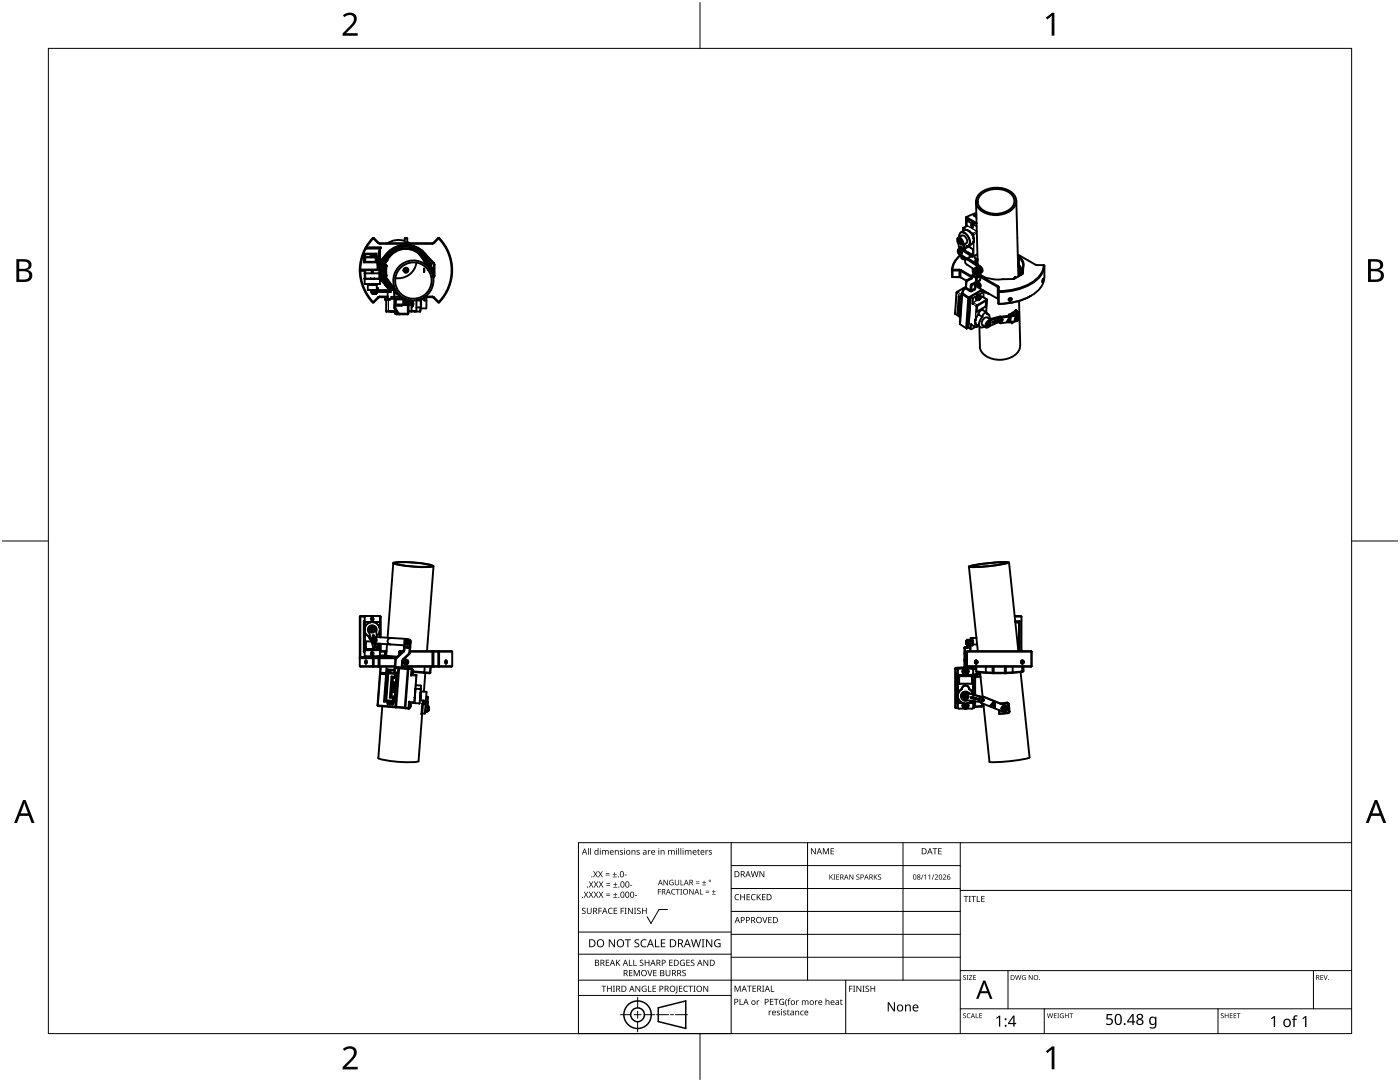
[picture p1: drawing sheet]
<svg xmlns="http://www.w3.org/2000/svg" width="279mm" height="216mm" viewBox="0 0 279 216" stroke-linecap="round" stroke-linejoin="round" font-family="sans-serif">
<g fill="none" stroke="#000" stroke-width=".38">
<path d="M195.4 38.7a5.3 5.3 0 0 1 6.7-.1 2.25 2.25 0 0 1-1 3.8 5 5 0 0 1-6-1.1 1.99 1.99 0 0 1 .3-2.6zM195.9 38.7a4.7 4.7 0 0 1 6.1 .3 2 2 0 0 1-.9 3 4.6 4.6 0 0 1-5.6-.6 1.79 1.79 0 0 1 .4-2.7zM71.8 53.8a9.4 9.4 0 0 0 2.6 6.6M71.8 53.8l.1 .1M71.9 54.1a9.4 9.4 0 0 0 2.6 6.2M71.9 53.9v.1M71.9 53.9h3.9M71.9 54h.9M71.9 54h-.1M72.6 50.6v1.8M72.6 50.6l.1 .1M72.7 50.7v1.5"/>
<path d="M72.7 52.2h2.3M72.7 52.2l-.1 .2M72.7 50.7h2.3M72.8 56.7h.1M72.8 50.9h.1M72.8 55.6v1M72.8 51.3h.1M72.8 50.7v1.5M72.8 53.9v1.7M72.8 51.3h2.2M72.8 54.5l3 .1M72.8 55.6h.1"/>
<path d="M72.8 56.7h3M72.8 55.6h1.1M73 49.6a9.4 9.4 0 0 0-1.1 4.3M73 49.3a9.2 9.2 0 0 0-1.2 4.5M73 49.3l.1 .1M73.1 49.5l-.2 .1h.1M73.1 49.5h2.9l-.2 .1M73.1 49.5l-.1 .1M73.1 49.4v.1M73.7 56.7v.1M73.8 56.7v.1M73.9 56.7v.1"/>
<path d="M73.9 55.6h.8M73.9 55.6h.1M73.9 51.3h.1M73.9 51.3v-.2h.8v.2M74 51.1h.1v.2h-.1zM74 56.7v.1M74 57.9v.4h4.1M74.1 56.7v.1M74.2 53.9v.6M74.2 58.5l.1 .1M74.2 56.7v.1M74.2 58.3v.2h1v-.2"/>
<path d="M74.2 51.1h.2v.2h-.2zM74.3 56.7v.1M74.3 58.6l.3 .1M74.3 58.6h.1M74.4 56.7v.1M74.4 47.5l1.1 1M74.4 53.9v.6M74.4 57.9h.1M74.5 51.1h.1v.2h-.1zM74.5 47.6l-1.4 1.8M74.6 56.7v.1M74.6 58.6h.1"/>
<path d="M74.6 47.5l1 .9M74.6 47.5h-.2l-.3 .3-1.1 1.5M74.6 47.5l-.1 .1M74.6 58.7h.1M74.7 55.6h.1M74.7 56.7v.1M74.7 58.6l.1 .1M74.8 58.6l-.2 .1M74.8 58.6v.1M74.8 58.7h.1M74.8 58.6h.1M74.8 56.7v.1"/>
<path d="M74.9 56.7v.1M74.9 57.9h.1M75 52.2l.1 .2M75 50.7v1.5M75 58.6l-.2 .1M75 58.6h.1M75.1 50.6v1.8M75.1 52.4h-2.5M75.1 50.6l-.1 .1M75.1 50.6h-2.5M75.2 58.5l-.2 .1M75.2 57.9v-1.1h-1.8v1.1h5.3v1.3"/>
<path d="M75.3 52.7v1.2l.2-.1M75.4 57.5h-.2M75.4 57.5h.1M75.4 57.5v.4M75.4 57.9h.1M75.5 53.8h-3.7M75.5 59.3l-1.1 1M75.5 59.3l.1 .1M75.5 48.5l.3 .1M75.6 59.4l-1 .9M75.6 48.4l.2 .1M75.6 48.4l-.1 .1"/>
<path d="M75.6 51.3h.2M75.8 48.5h10.5M75.8 59.2l-.3 .1M75.8 48.5v.1M75.8 59.2v.1M75.8 59.3l-.2 .1M75.8 48.6h10.5M75.8 55.6h.1M75.8 49.6l-.4 1.5-.1 1.6M75.8 55.6h-1.1M75.8 49.6h-2.8M75.8 50h.1"/>
<path d="M75.8 53.6v.8M75.8 51.3h.1M75.8 53.9h.1M75.8 55.5l1 1.1M75.8 54.4h.2M75.8 50v6.6M75.8 55.7l1 1.1M75.8 50.7h.1M75.8 50.9v.1M75.8 50.9h.1M75.8 53.7h.1M75.8 55l.1 .3"/>
<path d="M75.8 55v.3M75.9 52.8v.6M75.9 55.3l.1 .2M75.9 55.3l1.1 1.3M76 55.5h-.2M76 55.5v.2M76 55.5l.9 1.2M76 52.6l-.1 .2M76 49.4a10.9 10.9 0 0 0-.5 4.4M76 53.4v1M76 49.4h-2.9M76 53.4h-.2"/>
<path d="M76.1 55h-.3M76.1 52.8v2.2M76.1 55l.1 .1M76.1 52.8h-.2M76.1 55l.1 .3M76.2 55.3h-.3M76.2 52.6v.1M76.2 52.6l-.1 .2M76.2 55.3l1.1 1.3M76.2 52.6h-.2M76.2 55.1v.2M76.2 52.7l-.1 .1"/>
<path d="M76.2 55.1l1.2 1.4-.1 .1M76.2 52.7v2.4M76.5 53v2M76.6 53.8v.3M76.6 52.7l.1 .1M76.6 52.7l-.1 .3M76.7 53h-.2M76.7 55h-.2M76.7 53.1h.1M76.7 55l.6 .9h-.1l-.7-.9M76.7 53v2M76.7 54.8v.1"/>
<path d="M76.7 53l.1 .1M76.7 54.9h.1M76.7 53.1v1.8M76.7 52.8v.2M76.8 53.1h-.1M76.8 53.1l-.1 1.8M76.8 59.3l.1 .1M76.8 54.9l2.5 3.4M76.8 56.8l1 1.1M76.8 51.1v.1M76.8 51.1l-1 1M76.8 56.6l.2 .2h-.2"/>
<path d="M76.8 56.6v.2M76.8 51.2l-1 1.1M76.8 59.4v.4M76.9 59.8v.1M76.9 56.7l.3 .3M76.9 59.4v.5M76.9 59.9h.9M77 56.8l1 1.1M77 51l-.2 .1M77 51l-.2 .2M77 52.9h-.3M77 52.9h.1"/>
<path d="M77 52.9l.2 .1M77 52.9l.1 .2M77 59.3h.1M77 51.3h.2M77 51.3l-1 1.3M77 56.6l.3 .3M77 56.6l-.1 .1M77 56.6h.3M77.1 59.3v.1M77.1 59.9v2.1M77.1 59.3h.1M77.1 53.1v1.9"/>
<path d="M77.1 54.9h-.4M77.1 54.9h.1M77.1 53.1h-.3M77.1 53.1h.1M77.2 51.9a4.4 4.4 0 0 1 7.8 0M77.2 56l.5 .7 1 1M77.2 53l-.1 1.2 .1 .8-.1-.1M77.2 57l.3 .2M77.2 51.9l-.6 .8M77.2 51.9v.2M77.2 53l-.1 .1M77.2 51.3l-1 1.3"/>
<path d="M77.2 51.3l.1 .1M77.2 52.1l-.5 .7M77.3 56.6l1 1 .8 .5M77.3 55.9l1.2 1.5M77.3 56.9l-.1 .1M77.3 56.9l.1 .1M77.3 56.9h.1M77.3 51.4l-1.1 1.3M77.3 56.9l1.1 1M77.3 51.9a4.2 4.2 0 0 1 7.5 .1M77.4 51.9h-.2M77.4 51.9l-.2 .2"/>
<path d="M77.4 59.2h-1.6M77.4 58.3v1.3h3.5M77.4 59.3h-1.6M77.4 59.4h-.5M77.4 51.2l-.4 .1M77.4 51.2l-.2 .1M77.4 51.2h.1l-.2 .2M77.4 56.6l1.5 1.3M77.5 57.1v.1M77.6 57.2h-.1M78.7 58v.1M78.7 58.4l.9 .4 .1 .4"/>
<path d="M78.7 58.3l.8 .4M78.7 59.6v1.8M78.7 58h.1M78.7 58l.1 .3M78.7 58v.3M78.7 58l.5 .3M78.8 59.6h.1M78.8 59.6v.2M78.8 59.8h2.4M78.9 58.1v.3M78.9 59.8l.1-.2v1.3l-.1-.1zM78.9 59.6h.1"/>
<path d="M78.9 59.6l-.1 .2M79.7 59.2h-1M79.7 59.2h.1M80 48.9l-1.6 .6-.9 .7-.7 .9M80 48.9v.1M80 49.1a4.9 4.9 0 0 0-3 2M80.1 49.4a4.6 4.6 0 0 0-3 1.8M80.1 49.2v.1M80.1 49.2h1.7M80.1 59.6h.1M80.2 59.2h-2.1M80.3 59.6h.1"/>
<path d="M80.3 49h-.3M80.3 48.9v.1M80.3 48.9h-.3M80.3 48.9h1.5M80.3 49.4a4.5 4.5 0 0 0-3 1.8M80.3 49.3h-.2M80.4 49.4a4.4 4.4 0 0 0-2.9 1.9M80.5 49.1v.3l-.2-.1zM80.6 59.6v1.3M80.6 59.6h.1M80.7 59.6h.1M80.7 53.8l.1 .1"/>
<path d="M80.7 59.6l-.1 .2v1M80.8 48.1a3.9 3.9 0 0 0-3.5 .5M80.8 47.6h.5M80.8 47.6l-.1 1M80.8 53.9v.1M80.8 54h-.1M80.8 54h.2M80.8 53.9h.1M80.9 59.6v.5l-.2-.1M80.9 59.6l-.2 .4M80.9 54v.3h.2v-.3M80.9 54h.1"/>
<path d="M80.9 53.8h-.3v.2h.3M80.9 53.8h.1M80.9 53.9v.1M80.9 53.8v.1M80.9 53.9h.1M80.9 53.8l.1 .1M80.9 53.8h.2M81 53.6v.1M81 54h.1M81 53.9h-.1M81 53.8v.1M81 53.7v.1"/>
<path d="M81 54v.1M81 54.1h.1M81 53.7h.1M81 54.1v.2M81 53.8h.1M81 49.7a4.2 4.2 0 0 1 3.7 2.3M81 49.6h.1M81.1 49.6h.1M81.1 53.6h-.2v.2M81.1 53.6v.2M81.1 53.8h.1M81.1 54h-.1"/>
<path d="M81.1 54.1v.2M81.1 54h.1M81.1 53.7v.1M81.1 54v.1M81.1 53.8v.1M81.1 53.9h.1M81.1 53.6v.1M81.1 53.9v.1M81.1 53.8h.3M81.1 53.9h.2M81.2 49.6l.1 .1M81.2 48.3l.5 .3"/>
<path d="M81.2 48.5l.1 .1M81.3 53.9v.1M81.3 54h-.2M81.3 54h.1M81.3 47.6v.9M81.3 47.6h-.5M81.3 49.7h.1M81.4 53.8v.2h-.3M81.4 53.8l-.1 .1M81.7 49.4a4.3 4.3 0 0 1 3.1 2M81.7 49.1h-1.4l-.2 .1M81.7 49.1v.3"/>
<path d="M81.7 49.1l.1 .1M81.8 49h.2M81.8 49h-1.5M81.8 48.9v.1M81.8 48.9h.3l-.1 .1M81.8 49.4a4.3 4.3 0 0 1 3 1.9M81.8 49.2v.1M81.8 49.3l-.1 .1M81.9 59.9v.2M82 59.9l-.1 .2M82 49.1a4.7 4.7 0 0 1 3 2M82 48.9l1.6 .6 .9 .7 .7 .9"/>
<path d="M82.1 60v.5M82.5 49.2l.3 .3M82.8 49.5l.1 .1M83.1 52.4a3.7 3.7 0 0 1-4.2 3.1M83.6 50.6l2.2 3M83.9 59.7v1.7M83.9 59.9h-.8v2.2M83.9 59.7l.1 1.3-.2 1.1M83.9 59.9l.1-.1v1.8l-.1-.2M84 59.7l.7 .1v.2M84.6 54.2h.1M84.6 53.6v.6"/>
<path d="M84.6 53.6h.1M84.6 53.6l.1 .4M84.7 59.4l-.1 .3M84.7 54.1l-.1 .1M84.7 54v.1M84.7 52l.6 .9M84.7 52.1h.1M84.8 52.3h.1M84.9 52h-.3M84.9 52l.6 .9M84.9 52.3v.2M85 51.9l-.1 .1"/>
<path d="M85 51.9l.7 .9M85.1 51l.1 .2M85.1 51l.1 .1M85.1 59.3v.7h-.4M85.1 60l-.1 1.6M85.2 51.2l1.3 1.4M85.2 51.1l1.4 1.4M85.2 51.1v.1M85.2 52.9l.1 .1M85.3 52.8v.1M85.3 52.9h.1M85.3 52.9h.2"/>
<path d="M85.4 53.1h.1M85.4 53.1l.1 .1M85.5 52.9v.4M85.7 52.8v.7M85.7 52.8l-.2 .1M86 52.7v1.2M86 52.7l.1 .1M86 52.6l.1 .2M86 52.6l-1.1-1.4-.1 .1 1.2 1.4M86 52.6v.1M86.1 52.8v1.3M86.2 54.4h.1"/>
<path d="M86.2 53.4h-.1M86.3 48.5v.1M86.3 59.2v.1M86.3 59.2h-1.4M86.3 59.3l.2 .1M86.3 59.2l.3 .1M86.3 59.3h-1.6v.7M86.4 54l-.2 .4M86.4 54h.1M86.4 53.8v.2M86.4 53.8h.1M86.4 53.8l-.2-.4v1"/>
<path d="M86.5 48.4l.1 .1M86.5 48.4l-.2 .1M86.5 59.4l1 .9M86.5 55.2v.1M86.5 52.6l.1 .2M86.5 55.2l.1 .1M86.6 59.3l1 1h-.1M86.6 59.3l-.1 .1M86.6 48.5l-.3 .1M86.6 52.8v2.2M86.6 52.8h.1M86.6 55l-.1 .2"/>
<path d="M86.6 55.3l-.1 .1M86.6 52.5l-.1 .1M86.6 52.5l.1 .3M86.7 52.8v2.2M86.7 55h-.1M86.7 55l-.1 .3M87.5 47.5l-1 .9M87.5 47.5v.1M87.5 47.5a8.7 8.7 0 0 1 2.5 8.7 9.3 9.3 0 0 1-2.4 4.2M87.5 47.6a9.1 9.1 0 0 1 0 12.7M87.6 47.5l-1 1M190 53.9l.1 .1"/>
<path d="M190 53.9v1.3l.1 .1M190.1 55.3h.1M190.1 54h1.6M190.1 55.3h1.4M190.1 54v1.3M190.1 53.8l-.1 .1M190.1 53.8v.2M190.9 58.3l-.3 4.3M190.9 58.3h.1M191 58.2l-.1 .1M191 58.2h.1M191.2 49.9a.57 .57 0 0 1 .5 .9l-.4-.3-.2-.3z"/>
<path d="M191.3 50.2l-.1 .1M191.3 50.3l-.1-.1 .1 .2M191.3 50.3h.1M191.3 50.3l.1-.2v.3M191.3 50.5l.1 .2v-.2M191.3 50.4v.1M191.3 59.1l.6 .4M191.3 59.1l-.2 3.4 .6 .4M191.3 59.1h.1M191.3 47.7a.68 .68 0 0 1 .6 1 .68 .68 0 0 1-.6-1zM191.4 49.8a.57 .57 0 0 1 .5 .9M191.4 49.8l-.1 .1"/>
<path d="M191.4 47.1a.69 .69 0 0 1 .5-.8 .69 .69 0 0 1 .8 .3l.3 .3a1.57 1.57 0 0 1 .3 2.2h-.3M191.4 47.2v.1M191.4 50.4h.1M191.4 50.4l.3 .1h-.3M191.4 50.5h.1M191.4 47.1v.1M191.4 47.2h.1M191.4 50.5v.1M191.4 50.3l-.1 .1M191.5 50.3l-.2 .1M191.5 50.4h-.2M191.5 55.3h.1"/>
<path d="M191.5 53.8v1.5M191.5 53.8l.3 .1M191.5 53.8h-1.4M191.5 55.3l.3 .1M191.5 50.2l-.2 .1M191.5 59.5h.1M191.6 59.6h.1M191.5 47.7l.1 .6 .4 .3M191.5 50.4l-.1 .1M191.6 59.6l-.3 2.8v-.1M191.6 50.4l-.1 .1M191.6 59.5l.3 .2"/>
<path d="M191.6 49.5l.3 .1M191.6 49.5l-.3 .2M191.7 54l2.3 1.4M191.7 54v1.3l1.2 .7M191.7 50.9a4.3 4.3 0 0 0-1.8 3M191.7 50.9l-.5 .5a4 4 0 0 0-1.1 2.4M191.7 49.7l-.3-.1-.2 .4M191.7 49.7l2.3 1.5M191.7 47.8l.1 .3 .2 .2-.2-.1zM191.7 49.1l.2 .3zM191.8 53.9l-.1 .1M191.8 53.9l2.3 1.3"/>
<path d="M191.8 59.5h.1M191.8 47.9v.2l.2 .2M191.8 59.1v.4M191.9 58.9l-.1 .2M191.9 50.7l-.1 .1M191.9 47a1.02 1.02 0 0 1 .9 1.6l-.3 .2M192 49.6l2.5 1.7a.61 .61 0 0 1-.1 1M192 47l-.8 .4M192 58.6l-.4 6.1M192 58.6v.1M192 58.7l-.4 6M192 58.7l1.2 .8"/>
<path d="M192 51.2l.2 .2zM192.1 58.5l-.1 .2M192.1 58.5l-.1 .1M192.1 58.5l1.2 .8M192.2 46.4a2 2 0 0 1 1.3 2.3M192.2 48.9a1.11 1.11 0 0 0-1-1.4 .95 .95 0 0 0 0 1l.3 1.1M192.2 45.5v.6M192.2 57.8l-.2 .8M192.2 45.5h.1M192.3 49.8l-.1-.9 .3-.2 .1 1.3M192.3 57.7l-.1 .1M192.4 57.7h-.1"/>
<path d="M192.4 57.7l-.2 .1M192.4 57.7l-.3 .8M192.4 51.3l.1 .2M192.4 51.5l-.1 .2-.3-.1-.1-.1-.2-.7 1.3 .8M192.5 46l-.7 .4M192.7 57.5l-.4 .2M192.7 57.5l.9 .6M192.7 51.5l-.3 .2M192.8 43.5v1.7M192.8 43.5l.6 .3M192.8 57.4l-.1 .1M192.8 57.4v-.1l-.2 .3 .1-.1"/>
<path d="M192.8 57.4l.9 .6M192.8 57.2l-1.8 1M192.9 56.1l-.1 1.3M192.9 56.1h.1M192.9 43.3l-.1 .2M192.9 43.3l2 1.2M192.9 44.2l.1-.1 .9 .5M192.9 55.9v.2M192.9 45.1h.1M192.9 44.2v.9M193 45.9l-.6 .1M193 45.1l-.8 .4"/>
<path d="M193 45.9h.1M193 45.9l.5 .3M193 49.1h.1M193 49.1l-.1 .3h-.4M193 52.8l1.5 1M193 51.8h-.3a.76 .76 0 0 0 .3 1M193.1 51.8l2.5 1.7a.71 .71 0 0 1 .1 .9M193.2 50.4l.9 .5M193.2 59.5l-.4 6M193.2 59.5h.2M193.3 49.2l.9 .6M193.3 59.3l.1 .2"/>
<path d="M193.3 59.3l-.1 .2M193.3 51.6l2.4 1.6M193.4 59.5l-.4 6M193.4 43.9h.1M193.4 43.8l-.4 .3M193.5 46.2l.4 .4 .4 1M193.5 46.2h.1M193.5 43.8l.9 .5M193.6 58.1h.3M193.6 49l-.7 .4M193.7 60l-.2 .1-.3 4.6h.1M193.7 58l-.1 .1"/>
<path d="M193.7 58h.1M193.7 51.2l.3 .1M193.7 51.2l-1 .5M193.7 59.3l-.3 .2M193.7 48.8l-.2 .2M193.7 56.9h.2M193.7 56.9v1.1M193.8 56.8l-.1 .1M193.8 56.8h.2M193.8 58l.1 .1M193.8 59.1l-.1 .3-.1 .9M193.9 44.9l-.1 .3 .3 .2v-.4"/>
<path d="M193.9 56.9l-.1 1.1M193.9 44.6v.3l.2-.2M194 55.6l-1.1 .5M194 56.8l-.1 .1M194 55.4l-1.1 .5M194 55.4v.2M194 48.6l-.7 .4M194 55.3l-1.1 .6M194.1 50.9h.1M194.1 55.4l-.1 .2M194.1 55.4v-.1l-.1 .1M194.1 54.9v.1"/>
<path d="M194.1 54.9v.5M194.1 55l.7 .5M194.1 44.7v.3M194.1 44.7l.8 .4M194.1 53.6l.2 1.2M194.2 50.9h-.1M194.2 49.8h.1M194.2 50.9h.1M194.2 49.8v1M194.2 50.8v.1M194.2 54.9h-.1M194.2 54.9l.7 .4"/>
<path d="M194.2 54.9l-.1 .1M194.3 59.4l-.2 1.2M194.3 48.2l-.3 .4M194.3 53.7l.1 1M194.3 48.2h.1M194.3 47.6h.1M194.3 53.7v.9l.1-.9M194.3 47.6v.6M194.4 44.3v.2M194.4 44.3l-.5 .3M194.4 44.4l.1 .1M194.4 52.3h.1"/>
<path d="M194.4 54.7l-.3 .2M194.5 52.2v.2M194.5 54.1l.2 .2M194.5 54.1l.1-.1 .1 .1M194.5 54.7h-.1M194.5 54.7l-.3 .2M194.5 54.7l.7 .4M194.5 57.6l.1 .1M194.5 57.6l-.7 .4M194.6 57.5h.1M194.6 57.4v.1M194.6 54.5l-.1 .1"/>
<path d="M194.6 54.2v.3M194.6 57l4.5 2.6M194.6 53.7a.59 .59 0 0 1 .5 .9 .61 .61 0 0 1-.5-.9zM194.6 56.5l-.1 1.1M194.6 56.5l-.7 .4M194.6 53.7l.2-.1a.59 .59 0 0 1 .4 .9M194.6 57.7l-.7 .4M194.6 54.5l-.1 .2M194.6 54.5v-.1l-.2 .3M194.6 54.5l.7 .5M194.6 57.5v.2M194.6 54.3v.2"/>
<path d="M194.6 54.1h.1M194.7 56.5h-.1M194.7 51.5l.2 .2-.2 .1M194.7 54.3v.1M194.7 54.1l.1-.2v.3M194.7 53.5v.2M194.7 53.5h.1M194.7 53.5l.2 .1M194.7 56.3l.1 .1M194.7 56.3l-.9 .5M194.8 54.2l.2 .2h-.2M194.8 54.4h.1"/>
<path d="M194.8 54.4v.1l-.1-.1M194.8 54.2h.1M194.8 40.3l.3 12.5M194.8 55.5l-.1 .8M194.8 55.5h.2M194.8 54.4h-.1M194.8 42.5l-2 .8M194.8 54.1l-.1 .2M194.8 52.2v.4M194.8 54.1h-.1M194.8 56.4l-.8 .4M194.8 42.7l-.4 .3 .5 .3"/>
<path d="M194.9 43l-.4 .1M194.9 59.8l.1 .1M194.9 58.7h-.1M194.9 55.3l.1 .2M194.9 55.3l-.1 .2M194.9 58.5l.4 .3M194.9 58.5v.2M194.9 44.6l-.3-.2-.5 .3M194.9 56.9l.1 .1M194.9 56.9v-.1l.1 .1M194.9 54.2l-.1 .1M194.9 56.2l-.1 .2"/>
<path d="M194.9 56.2l-.2 .1M194.9 52.1l-.1 .1M195 53.3l.8 .5M195 53.3l-.3 .2M195 53.3v.1M195 55.5l-.1 .7M195 52.1h-.1M195 52.1l-.2 .1M195 52.1l-.1 .6M195 56.5a.59 .59 0 0 1 .5 .9l-.5-.4zM195 56.5l.1-.1a.59 .59 0 0 1 .5 .9M195 59.8h.1"/>
<path d="M195 56.8l-.1 .1M195 57l.1 .2M195 56.9h.1M195 56.9l.2-.2v.2M195 57h.1M195 50.7l-.6 .4M195 59.8l.1 .1M195 51.7h-.1M195.1 51.8l-.4 .2M195.1 52l-.2 .1M195.1 59.9h.1M195.1 52.7v.1"/>
<path d="M195.1 58.9l-.8 .5M195.1 58.9l-.4-.3-.8 .5M195.1 58.9h.1M195.2 56.9l.2 .1v.2l-.2-.1M195.2 57.1h.1M195.2 57.1v.2l-.1-.1M195.2 56.9h.1M195.2 56.9l-.1 .1h.1M195.2 56.9l-.2 .1M195.2 57.1l-.1 .1M195.2 56.8l-.1 .1M195.2 56.8h-.1"/>
<path d="M195.2 53.8l.2 .1M195.2 55.1l.1 .2M195.2 55.1l-.3 .2M195.3 54.5l-.2 .1M195.3 59.8l-.2 .1M195.3 57l-.1 .1M195.3 59.8h.1M195.3 55.3l-.3 .2M195.3 59.5l.1 .1zM195.3 55l-.1 .1M195.3 55h.2M195.3 58.8h.1"/>
<path d="M195.4 59.8h-.1M195.4 59.5l.1 .2M195.4 59.8h.1M195.4 53.9l-.1 1.1M195.4 53.9l.2 .1M195.4 59.5l-.1 .2 .1-.1M195.4 59.5h.1M195.4 59.4v.1M195.4 59.4h.1M195.4 59.6h.1M195.4 59.4h.2M195.4 59.4l.2 .1"/>
<path d="M195.5 59.5v.1M195.5 58.8a.72 .72 0 0 0-.6 1.1M195.5 55l-.2 .3M195.5 58.8l.1 .1M195.5 59.4l.1 .1M195.5 59.6v.1M195.5 59a.57 .57 0 0 0-.5 .8M195.6 59h.1M195.6 59.6l-.2 .2M195.6 54l-.1 1M195.6 59.6h.1M195.6 59l.1 .5"/>
<path d="M195.6 55.8l-.7 .4M195.6 55.8l-.8 .6M195.6 59.5l-.1 .1M195.6 59.5v.1M195.6 59.5h.1M195.7 57.2l-.2 .1M195.7 59.5h-.1M195.7 55.3l3.4 2M195.7 53.2l.2 .2a.68 .68 0 0 1 .1 .9M195.7 53.8h.1M195.7 53.8l.1 .1M195.7 53.8l-.3 .1"/>
<path d="M195.7 55.1l3.5 2M195.7 54.9l.7 .4M195.7 59.2v-.2a.54 .54 0 0 0-.7 .2 .54 .54 0 0 0 .1 .7h.2M195.8 53.9l-.2 1.9M195.8 53.9l-.2 .1M195.8 53.8v.1M195.8 58l-.9 .5M195.8 58l.5 .3M196 54.3l-.3 .1M196 57.8l-2.7 1.5M196.1 57.9h.1M196.1 57.9l-.2 .2"/>
<path d="M196.1 58.3l.2 .1M196.2 58.3l-.9 .5M196.2 59.3l.8 .5M196.2 59.3h.1M196.3 58.1v.1M196.3 58.1l.1 .1M196.3 58v.1M196.3 58.4l-.1 .9M196.3 58.2l1 .4M196.4 58.2l.9 .4M196.4 58.2l-.1 .2M196.4 58.1v.1"/>
<path d="M197 59.8h.1M197 59.8l-.2 2.5M199.1 57.3v2.3M199.1 59.6l.1 .1M199.1 57.3l.1 .1M199.2 57.4v3.1l.1 .1M199.2 57.1l-.1 .2M199.2 57.1l.1 .2M199.3 57.3l-.1 .1M199.3 58.1l-.1 .1 .1 .1M199.3 58.1v.2M199.3 58.3v2.3"/>
<path d="M199.3 57.3v.8M201.3 59.9h.1M201.9 59.6h.1M201.9 59.6a.33 .33 0 0 0-.4-.1 .33 .33 0 0 0-.2 .4M201.9 59.6a.32 .32 0 0 1-.2 .4 .32 .32 0 0 1-.4-.1M202.6 55.3l-.3 .4M202.6 55.3l-.5 .4M202.6 55.3h.1M202.6 55.3l.2 .1M202.8 40.1l.4 15.1M203.1 50.8l3.6 2 1.7 .2v2.3M203.1 51l.2 .1"/>
<path d="M203.1 51.2h.1M203.2 52.6l.6 1v1.1M203.2 53.1l.3 .9-.2 1M203.2 52.7l.5 .9v1M203.2 52.8a1.77 1.77 0 0 1 .2 2.1M203.2 51.2l.2 .2M203.2 51.2v1.4M203.3 51.1l-.1 .1M203.3 51.1l.2 .1-.1 .2M203.3 51.4a1.78 1.78 0 0 1 .8 2M203.4 51.4v1.4M203.4 55.1v-.2l-.1 .2"/>
<path d="M203.5 51.2a1.82 1.82 0 0 1 .7 2.2M203.8 54.7v.1M203.8 54.7l-.1-.1v.3M203.9 54.3l.1 .3M203.9 54.3v.5M204 54.6l-.1 .1M204.1 53.5l-.1 1.1M204.2 54.5a4.6 4.6 0 0 1-4.4 1.2 8.2 8.2 0 0 1-3.4-.4M204.2 54.5l-.2 .1M204.2 53.4l-.1 .1M204.2 53.4v1.1M205.6 59.1a13.4 13.4 0 0 1-6.3 1.6"/>
<path d="M205.7 59l-.1 .1M208.1 56.3h.1M208.2 55.7l-.1 .6M208.2 55.7h.1M208.3 52.9a4.8 4.8 0 0 1-3.1 3.9 13.3 13.3 0 0 1-5.9 1.3M208.4 55.4a4.9 4.9 0 0 1-3.1 3.9 13.6 13.6 0 0 1-6 1.3M208.4 53a4.9 4.9 0 0 1-3.1 3.9 13.6 13.6 0 0 1-6 1.4M74.4 60.3h.2M74.5 60.3h.1M77 62v.1M77.1 62h.1M77.1 62.1h.1"/>
<path d="M77.1 62.2h2M77.5 62v.1M77.8 62.2h.1M78.1 62.2h.1M78.4 62.2h.1M78.5 62.2h.1M78.6 62.2l.3 .4M78.7 62.2l.1 .1M78.7 61.4l.1 .2M78.7 61.4h.1M78.7 62.2h.1M78.8 61h1.3"/>
<path d="M78.8 61v.4M78.8 61.4l.1 .1M78.8 61.4v.2M78.8 61.6l.4 .7h-.4M78.8 62.2h.1M78.8 60.8l.1 .1M78.8 60.8h3.3M78.8 60.8v.2M78.8 61.6l.7 1M78.8 61.6h.1M78.8 62.2v.1M78.9 61.7l-.1 .5"/>
<path d="M78.9 62.6l2.5 .1M78.9 61.5l-.1 .1M78.9 61.5l.7 1.1M78.9 60.9v.6M79.1 62.2h.1M79.2 62.2h-.4M79.5 62.6h-.6M79.6 62.6l.1 .1-.2-.1M79.6 62.6h-.1M79.6 62.6h1.9M80.1 60.9v.1M80.3 60.9l-.2 .1"/>
<path d="M80.6 60.8l.1 .1M80.6 60.3v.5M80.6 60.3h.2M80.6 60.8h.1M80.6 60v.3M80.6 60h.1M80.6 60l.2 .1M80.8 60.3l-.1 .6M80.8 60.3h.1M80.8 60.1v.2M80.8 60.1h1.1M80.8 60.4l.1 .1"/>
<path d="M80.8 60.1v.3M80.9 60.5h.3M81.2 60.5h.1M81.4 60.5h.1M81.4 60.9v1.8M81.4 60.5h-.2M81.5 62v.2M81.5 62.2h2.3M81.5 62.6l-.1 .1M81.5 60.9v1.7M81.7 60.5h-.3M81.7 60.5h.1"/>
<path d="M81.7 60.9h-2.8M81.8 60.4l-.1 .5M81.8 60.4l-.1 .1M81.8 60.3h.1M81.8 60.1v.3h-1M81.8 60.5v.3M81.8 60.8h.1M81.9 60.3v.5M81.9 60.8l-.2 .1M81.9 60.1v.2M81.9 60.1h.1M81.9 60.5v.3"/>
<path d="M82 60.5v.3M82.1 60.5v.3M82.1 60h.1M82.1 60.8v1.4M82.1 60.5h-.2v.3M82.2 60.1l-.1 1.1M82.2 60.1l.2 .2M82.4 61.1h-.2M82.4 60.3l.1 .3M82.4 61v.1M82.4 60.3h.1M82.4 61h.1"/>
<path d="M82.5 60.7l-.1 .3M82.5 60.6v.1M82.5 60.6h.1M82.5 60.7h.1M82.8 62.2h.1M83.1 61.3h.8M83.9 61.4l-.1 .8M84 61.5h1.1M84 60.3h.1M84 60.6h.1M84 60.9h.1M84 60.5h.1"/>
<path d="M84 60.8h.1M190.6 62.6h.1M190.6 62.6l1 .7M191.4 62.4l.3 .3M191.4 61.5v.2l.3 .2M191.4 61.2l.2 .3M191.4 61.1v.1M191.4 61.6l.3 .2M191.4 61.5h.1M191.4 61.6l.3 .1M191.4 61.6h.1M191.4 61.1h.1"/>
<path d="M191.5 61.2v.1M191.5 61.5h.1M191.5 61.2h.1M191.5 61.1h-.1M191.5 60.4l.1 .2M191.5 60.9h.1M191.5 60.8v.1M191.5 60.9l.1 .1M191.5 60.3v.1M191.5 60.7l.1 .4M191.5 61.3l.1 .1M191.5 61.1h.1"/>
<path d="M191.5 60.7h.1M191.5 60.8h.1M191.5 60.7h.2M191.5 60.4h.1M191.5 60.2v.1M191.5 61.1v.1M191.5 63.2l.1 .1M191.5 63.2h.1M191.5 60.2h.1M191.5 60.4v.1M191.5 60.3h.1M191.5 61.5l.2 .1"/>
<path d="M191.5 60.8l.3 .2M191.5 60.2l.1 .1M191.5 60.5h.1M191.6 60.3h.1M191.6 61h.1M191.6 62.8l-.1 .4M191.6 60.3v.1M191.6 61.1h.1M191.6 61.3v.1M191.6 61.2v.1M191.6 64.7l1.2 .8M191.6 61.2h.1"/>
<path d="M191.6 60.5h.1M191.6 60.9v.1M191.6 60.9h.1M191.6 61.5l.1 .1M191.6 60.4h.1M191.6 61.3l.1 .1M191.6 61.3h.1M191.6 61.5h.1M191.6 60.9v.2M191.7 61.4v.1M191.7 61.4h.1M191.7 60.4l-.1 .1"/>
<path d="M191.7 61.2h.1M191.7 61.5h.1M191.7 60.6h-.1M191.7 60.7l.1 .1M191.7 60.6h.1M191.7 61.3h.1M191.7 60.4h.1M191.7 61.6v.1M191.7 61.3l.1 .1M191.7 61.2l.1 .1M191.7 61.5l.1 .1M191.7 61.8h.1"/>
<path d="M191.7 61.1l.1 .1M191.7 61.1h.1M191.7 60.5v.1M191.8 60.4h.1M191.8 60.8v.1M191.8 60.5h-.1M191.8 61.3h.1M191.8 60.5h.1M191.8 61.1h.1M191.8 60.6v.1M191.8 60.7h.1M191.8 60.6h.1"/>
<path d="M192.8 65.5h.2M193.2 64.4h.2M193.3 63.9l.1 .1M193.3 65.3l-.3 .2M193.3 65.4l.5 .3M193.3 64.4h.1M193.4 64.4h.1M193.4 64.4v.1M193.4 64.5h-.2M193.4 64.5l-.1 .9M193.4 64h.1M193.5 60.6l.1 .1"/>
<path d="M193.6 60.7l-.2 3.3M193.6 60.7h.1M193.6 60.3h.1M193.8 64.7l-.1 .9 .1 .1M193.8 64.7h.1M193.9 64.8l.7 .4M194.1 60.6h.1M194.6 65.2v.1M194.6 65.3h.1M194.6 64.4h.1M194.6 65.3l-.7 .4M194.6 64.5l.3 .3 .7 .5"/>
<path d="M194.7 63.8l-.1 .6M194.7 64.4h.1M194.7 63.8h.1M194.7 65.3h.1M194.7 65.2v.1M194.8 65.2h.1M194.9 65.2h-.1M194.9 65.2l-.3 .1M194.9 62.1h.1M195 62.1l-.1 .1M195 61.1l-.1 1M195 61.1h.1"/>
<path d="M195 65.1h.1M195.1 61l-.1 .1M195.1 61h.1M195.1 65h.1M195.1 65l-.1 .1M195.1 65l-.4 .2M195.2 65l-.3 .2M195.2 65h.1M195.3 62.7h.1M195.3 62.8l.7 .4M195.3 64.7a.64 .64 0 0 0 .4 .7 .64 .64 0 0 0 .8-.2h-.2M195.5 65.2l.1 4"/>
<path d="M195.8 61.9l-.3 .4-.9 1.5M196 61.9l.9 .5M196 63.2h.1M196 63.3l-.4 .7-.2 1M196.1 64.8l.7 .5M196.6 62.4h.3l.1 .3M196.6 61.2l-1.6 .9M196.6 62.4l-.4 .4-.2 .4M196.7 60l-1.6 1M196.7 60h.1M196.8 60h-.1M196.8 60h.1"/>
<path d="M196.8 60v.1M196.8 60.1l-.1 1-.1 .1M197 62.7l.4 .2 .1 .8M197 62.6l.3 .1M197 62.7h.1M197 62.6v.1M197 63.4a1.05 1.05 0 0 0-1 1.5M197.1 63.3l.7 .6a1.09 1.09 0 0 0-1 1.5l.5-.1 2-1M197.1 64.3l-.2 .3M197.2 64.2l-.3 .5 .2-.2 .1-.3M197.2 64.2l.4-.1a.75 .75 0 0 1-.6 1 .7 .7 0 0 1 .2-.9zM197.4 64.1l-.1 .5-.5 .3"/>
<path d="M198 64.3l.2-.1-.2 .2zM198.4 64.1l.1 .2h-.2zM198.8 64v.1l-.2 .1zM199.1 63.9h.1l-.2 .2zM199.3 60.6h.1M199.5 63.4l-1.7 .5M199.7 63.2l-2.1 .5M199.7 63.2h.1M199.8 63.9l.2-.2 .1 .1-.3 .3zM199.9 63.2l-.4 .2a.62 .62 0 0 0 .1 1.1M200.1 63.4l-.3 .2a.64 .64 0 0 0-.1 .9l3-.4M201.4 63.8h.1"/>
<path d="M201.5 64v.2M201.5 64.2v-.2l-.5 .3M201.5 63.8h.1M201.5 63.8h-.1M201.5 63.3h.1M201.5 63.3l-.5 1M201.5 63.5v.3M201.5 63.5l-.1 .3M201.5 62.9v.1M201.5 62.9l-.2-.1v.2M201.5 62.9h.1M201.6 63.3l-.6 1"/>
<path d="M201.6 63.5h-.1M201.6 63.5h.1M201.6 63.5l-.1 .3M201.6 64.3h.1M201.6 64.3h-.2M201.6 64.3l.3 .2M201.7 63.3l-.1 .9h-.1M201.7 63.3h-.2M201.7 63.3h-.1M201.9 64.2v.3M202.5 64.1l-.6 .4M202.7 61.9l-1.4 .9"/>
<path d="M202.7 61.9l.2 .2M202.7 61.9l.1 .1M202.8 62.1l-1.3 .8M202.8 62.8l.4 .2M202.8 62.8l-2.9 .4M202.8 62l.1 .1M202.8 62l.3 .3M202.9 63.7h.2M202.9 63.7l-.1 .1h.2M202.9 62.1l.3 .1M202.9 63.7l.1 .1M202.9 63.7l.2 .1"/>
<path d="M202.9 63.7h.1M203 63.3l.3-.1v.5l-.3 .4h-.3a.61 .61 0 0 1 .3-.8zM203 63.9v.1M203 63.7l.2 .1-.2-.1M203 63l.3 .1v.2M203 63.8h.1M203.1 63l-2.9 .4M203.1 63.7h.1M203.1 63.2a.5 .5 0 0 0-.5 .3 .5 .5 0 0 0 .1 .6M203.1 63.6h.1M203.1 63.1l.2 .1M203.1 62.3l-.8 .6"/>
<path d="M203.2 62.2l-.1 .1M203.2 62.2v.8M203.2 63.8h.1M203.2 63.8l-.3 .2 .1-.2M203.2 63.6v-.2l-.1 .3M203.2 63.6v.1M203.2 63.7v.1M203.2 63.7h.1M203.2 63.6h-.1l.2 .1M203.4 60l.2 8.9M203.6 69a2.9 2.9 0 0 1-2.4 2.5 4.9 4.9 0 0 1-5.3-1.3l-.4-1M78.5 112.4a17.8 17.8 0 0 1 6.5 .1l1.1 .2 .4 .3a20.2 20.2 0 0 1-8-.6z"/>
<path d="M78.5 112.3l-1.2 14.9M78.9 112.4a14.9 14.9 0 0 1 6.2 .2l1 .3a18.5 18.5 0 0 1-7.2-.5zM86.5 113l-1.3 16.9M193.3 113.1a27.4 27.4 0 0 1 8-.9 23.7 23.7 0 0 1-8 .9zM193.4 113.1l1.7 16.8M193.7 113a26.2 26.2 0 0 1 7.3-.7 22.9 22.9 0 0 1-7.3 .7zM201.4 112.2l1.8 17.7M71.8 131.2h.1M71.8 131.2v.1M71.8 132.9l.1 .1 8.4 .2M71.8 131.2v1.7M71.8 132.9h7"/>
<path d="M71.8 131.1v.1M71.8 131.1h3.7M71.8 131.3h7.2M71.8 123v8.1M71.9 122.9h3.9l.2 .1M71.9 122.9l-.1 .1M71.9 122.9v8.3M71.9 131.2l-.1 .1M71.9 131.2h7.2M72.6 130h.2M72.6 123.9v6.1M72.6 123.9l.1 .2"/>
<path d="M72.6 123.9h.2M72.7 129.9l-.1 .1M72.7 124.1v5.8M72.7 124.1h.1M72.8 130.8l.2 .2M72.8 129.5l.2 .3M72.8 125.1h.1M72.8 129.1h.1M72.8 128.8h.1M72.8 125.6v.1M72.8 124.8h.1M72.8 129.9h-.1"/>
<path d="M72.8 125.7h.1M72.8 125.6h.1M72.8 125.5v.1M72.8 125.7v.1M72.8 125.5h.1M72.8 125.8v.2M72.8 125.4v.1M72.8 126h.1M72.8 125.3v.1M72.8 125.8h.1M72.8 123h-1M72.8 125.3h.1"/>
<path d="M73 131.8a.26 .26 0 0 1 .2 .3 .26 .26 0 0 1-.3 .2zM73 122.9l-.2 .2v7.6M73 131.8h.1M73.1 128v1.5M73.2 128h.9M73.6 127l.4 .7M73.6 127h.1M73.9 124.2h.1M74.1 130.6l.3-.3 .1 .2-.1 .4h1.2M74.1 124.1h-.2M74.1 124.1l-.2 .1M74.1 123.3l-.1 .4 .3 .1 .2-.1-.1-.4"/>
<path d="M74.1 125.5h.4v.3h-.4zM74.2 130.6v.3h-1.2M74.2 122.9v.4M74.2 124.1h.1M74.2 124.1h-.1M74.2 128.2l.3 1M74.2 124.1h.2M74.3 127.6l.3 .1M74.3 127.6v.2h.3M74.3 124.1h.1M74.4 127.6l.1 .1M74.4 124.1h.1"/>
<path d="M74.4 131.3l.1 1.7 .1-1.7-.1-.1-.1 .1M74.4 126.7h.2v.2h-.2zM74.4 122.9v.4M74.4 123h-.2M74.5 127.8h.1M74.5 127.8h-.2M74.5 127.7h.1M74.5 127.7v.1M74.5 124.1h.1M74.5 124.1l.2 .1M74.5 124.1h.2M74.6 127.8h.1"/>
<path d="M74.6 127.6v.1M74.6 127.7v.1M74.6 127.8v.3h.1l.1-.3M74.6 127.7h.1M74.6 127.4v.2M74.6 127.4l.2 .2M74.6 128h.1M74.6 128v.1M74.6 127.8v.2M74.6 127.4l.1 .1M74.7 127.6h.1M74.7 127.5h.1"/>
<path d="M74.7 127.5v.1M74.7 129.5h-1.5M74.7 124.2h.1M74.7 124.1h.1M74.7 128v.1M74.7 127.8v.2M74.7 127.8h.1M74.7 127.6l.1 .1M74.8 127.7h.1M74.8 127.5l-.1 .1M74.8 128.5h.2v.2h-.2zM74.8 127.7v.1"/>
<path d="M74.8 127.6v.1M74.8 127.8h.2M74.8 127.8h.1M74.8 127.8h-.1M74.8 127.4v.1M74.8 127.7h.2v.1M74.8 129h.2v.2h-.2zM74.9 127.8h.1M74.9 127.7v.1M75 127.7h-.1M75.1 126.1a.89 .89 0 0 0-.3-1.2 .89 .89 0 0 0-1.2 .2 .89 .89 0 0 0 .1 1.2l.4 1.3M75.1 126.1l.1 1"/>
<path d="M75.2 126.9a1.53 1.53 0 0 0 .2-2.3 1.53 1.53 0 0 0-2.3 .1 1.53 1.53 0 0 0 .5 2.3M75.3 130.9v.3M75.4 128.4v.7M75.4 129.1a.47 .47 0 0 1-.4 .5 .47 .47 0 0 1-.5-.4M75.5 130.9v.2M75.5 129.5h-.3M75.5 131.1v1.9M75.5 130.9v.3M75.6 128.4v1l-.2 .1M75.6 122.9l.2 .2v1.2M75.6 124.1l.2 .2M75.6 129.7h-2.6"/>
<path d="M75.6 124.1h-2.6l-.2 .2M75.8 131.2v1.8M75.8 125.3h.1M75.8 125.3v.1M75.8 126h.1M75.8 125.8v.2M75.8 125.4v.1M75.8 125.8h.1M75.8 130.8l-.2 .2M75.8 129.5l-.2 .3M75.8 131.2h.1M75.8 125.7v.1"/>
<path d="M75.8 125.5h.1M75.8 125.7h.1M75.8 125.5v.1M75.8 125.6h.1M75.8 124l.1 3.2M75.8 125.6v.1M75.8 124.3v2.9M75.8 128.5v1M75.8 129.5v1.2M75.8 129.9h1.3M75.8 124.8h.1M75.8 130h1.3"/>
<path d="M75.8 128.8h.1M75.8 129.1h.1M75.8 125.1v.1M75.8 125.1h.1M75.8 134.2l1.7 .1M75.8 131.2h.2M75.9 128.5v1.4M75.9 133l-.6 7.7M75.9 129.8l.1 .1M76 134.3l-.2 .2 1.7 .1M76 134.3l1.5 .2M76 134.3l-.6 6.6"/>
<path d="M76 123v4.2M76 128.5v1.3M76 123h-.2M76 133v1.3M76.1 130.9v.3M76.1 130.9l3.1 .2M76.2 130.8l-.1 .4M76.2 130.8l-.1 .1M76.2 130.8l3.1 .2M76.6 140l1.6 .1M76.7 130.8h.1M76.8 130.7l-.1 .1"/>
<path d="M76.8 130.7v.1M76.8 130.7l.3 .2M76.8 130.7v-.8l.2 .1v.8M76.8 139.9l-.2 .1M76.9 139.9l1.3 .1M76.9 139.9h-.1M76.9 139.4l-.1 .5M76.9 139.3l.1 .5M77 130.9h.1M77 139.9h.1M77.1 139.8h-.1M77.1 139.9l1.7 .1"/>
<path d="M77.1 139.3h-.2M77.1 133l-.2 1.4M77.2 134.4l-.3 4.9M77.2 134.4l-.2 .2-.4 5.4M77.2 128.5l-.1 2.3M77.4 133.6l-.2 .8M77.4 133.6l1.3 .1M77.4 133.6l.2 .1M77.4 130.9l-.1 .3M77.4 139.9l-.1 .5M77.5 134.3l-.4 5.5M77.5 134.2l1.7 .2"/>
<path d="M77.6 133.7l.1 .1M77.6 133.7l-.1 .6M77.7 133.8h1.1M77.7 133.8h.3M77.9 139.9h.1M78 133.8l-.1 .5M78 133.8h-.1M78 127.3a.66 .66 0 0 0-.7 .6 .66 .66 0 0 0 .6 .7M78.1 138.9l.7 .2M78.2 139h.6M78.3 137.9h.1M78.3 137.8l.5 .1z"/>
<path d="M78.3 137.3v.1M78.4 135.4v-.1l-.1 .1-.2 3.5M78.4 137.3a.23 .23 0 0 0 0 .3 .23 .23 0 0 0 .3 0 .23 .23 0 0 0 0-.3h-.2v.2l-.2-.1M78.4 137.3h.1M78.4 136.2a.21 .21 0 0 0 .1 .4 .21 .21 0 0 0 .3-.3M78.4 136.2h.1M78.4 137.3h-.1M78.4 140h.1M78.5 137.1a.27 .27 0 0 1 0-.4 .27 .27 0 0 1 .4 .1 .27 .27 0 0 1-.1 .4M78.5 137.1h.1M78.5 139.3l-.1 .9h-.2v-.3M78.5 135.3h.6"/>
<path d="M78.5 137.1v.1M78.5 137.2h.1M78.5 136.2h.1M78.5 136.2h-.1M78.5 137h-.1a.22 .22 0 0 1 .2-.2 .22 .22 0 0 1 .2 .2M78.5 137v.2M78.5 137h.1M78.5 136.3l-.1 .1 .3-.2a.19 .19 0 0 1 .2 .1 .19 .19 0 0 1 0 .2M78.5 136.2v.1M78.6 137.4l.2 .1h-.2zM78.8 137.2h.1M78.8 137.1v.1"/>
<path d="M78.8 136.5v.1M78.8 136.3h.1M78.8 139h.1M78.8 136.6h.1M78.8 137v.1M78.8 136.5h.1M78.8 134.3h.1M78.8 134.3h.4M78.8 134.3l-.1-.1h.5l-.4 6-.4-.1M78.8 133.3l2.7 .2-.1-.1M78.8 133.3v1M78.9 136.3h.1"/>
<path d="M78.9 134.4h.1M78.9 134.3l-.1 .7M78.9 136.3v.1M78.9 136.4l-.1 .1M78.9 136.4h.1M78.9 133.2l-.1 .1M78.9 133.2l2.5 .2M78.9 131.5l-.2 2.8M78.9 136.5v.1M79 131.3l-.1 .2M79 131.3v.2M79 131.5l-.1 1.7"/>
<path d="M79 131.5h-.1M79.1 135.3l-.3 3.7M79.2 135.1l-1.1-.1-.3 4.2 1 .1M79.5 133.4l.1-.1 .1 .1-.7 7.8-.1-.2zM79.7 130h.7M79.7 130v.7M79.8 129.9v.7M79.8 129.9l-.1 .1M80.2 131.9h.2M80.2 131.9l-.1 1.4M80.3 133.2l.1 .1M80.3 132.9h10"/>
<path d="M80.3 133v.2M80.4 131.9l-.1 1.3M80.4 131.6l.1 .1M80.4 131.6l-.2 .3M80.5 131.7l-.1 .2M80.5 129.9l.1 .1M80.5 129.9l-1.5 1.4M80.5 129.9h-.7M80.6 130l-1.6 1.5M80.6 129.7l-.1 .2M80.6 129.7h.1M80.6 129.2v.5"/>
<path d="M80.6 129l1.3 .1M80.7 132l.1 .1M80.7 129.7l-.1 .3M80.8 132.1h.1M80.8 132.1l-.1 .1M80.9 127.7l-.2 .1-.1 1.4M80.9 127.7h.2M80.9 127.7l-.2 2M80.9 132.1v.1M80.9 132.2v.3h.2M80.9 132h-.3v.2h.3M80.9 132h.1"/>
<path d="M80.9 132.2h.1M80.9 132v.1M80.9 132.1h-.1M80.9 132.1h.1M80.9 132l.1 .1M80.9 132h.2M81 131.8v.1M81 132.1h-.1M81 132.2h.1M81 132v.1M81 131.9v.1M81 132.2v.1"/>
<path d="M81 132.3v.2M81 132h.1M81 128.1h.1M81.1 132.2h-.1M81.1 131.8h-.2v.2M81.1 131.8v.2M81.1 132h.1M81.1 131.9h-.1M81.1 132.3h-.1M81.1 132.3v.2M81.1 132.2h.1M81.1 131.9v.1"/>
<path d="M81.1 132.2v.1M81.1 132v.1M81.1 132.1h.1M81.1 128.2h.2M81.1 128.2h-.1M81.1 128.1h.1M81.1 128.1v.1M81.1 131.8v.1M81.1 132.1v.1M81.1 132.2v.3M81.1 132h.3M81.1 132.1h.2"/>
<path d="M81.2 128.1h.1M81.2 128.1v.1M81.2 128.3h.2M81.2 128.3v.2h.2M81.2 128.3h.1M81.2 128.1h-.3l.3 .2M81.3 128h.1M81.3 132.1h.1M81.3 132.1l.1 .1M81.3 132.1h-.2M81.3 128.4l-.1 .1M81.3 128.4h.1"/>
<path d="M81.3 128.2h.1M81.3 128.2v.1M81.3 128.3v.1M81.3 128.3h-.1M81.3 128.1h.1M81.3 127.8l-.1 .3M81.3 127.8h.1M81.3 128.1h-.1M81.3 127.8v.1M81.3 128v.1M81.3 127.9h.1M81.3 127.9v.1"/>
<path d="M81.4 128.4v.1M81.4 132v.2h-.3M81.4 128.3v.1M81.4 128.3h.1M81.4 132l-.1 .1M81.4 128.2v.1M81.4 128.1h.1M81.4 133.4l-.6 7.9M81.4 127.9v.2M81.4 128.1v.1M81.4 128.3h.3M81.4 128.3v.2"/>
<path d="M81.4 127.8v.3M81.4 128.1h.3M81.4 128.2h.1M81.4 127.8v.1M81.4 128.2h.2M81.4 128.1h.2M81.6 128.2l.1 .1M81.6 128.1v.1M81.6 127.7h.3M81.6 133v.4M81.7 140l-.2 1.4M81.7 140h.1"/>
<path d="M81.7 130.4v.1M81.7 130.4l-1.3 1.2M81.7 128.1v.2M81.7 128.1h-.1M81.7 130.5l-1.2 1.2M81.7 133v.4M81.8 129.2l-.1 1.2M81.8 129.2l-1-.1-.2 .1M81.8 129.2l.1 .1-1.3-.1M81.8 130.3l-.1 .1M81.8 130.3l-.1 .2M81.8 130h8.5"/>
<path d="M81.8 129.9h8.3l.2 .1M81.8 127.8l-.4-.3-6.7-.4a.66 .66 0 0 0-.7 .6 .66 .66 0 0 0 .6 .7l6.1 .4M81.9 127.7l-.1 1.5M81.9 127.7l.1 .2-.2 2.4M82 128.1l-.1 .3M82 134.6h.1M82.1 134.8h.1M82.1 134.6l1 .1M82.1 133.4v1.4M82.2 134.6l.1-1.2h-.8l-.6 8h.7l.1-1.2M82.2 133.5l.2 .2 .1 .2M82.4 134.3l-.2 .2"/>
<path d="M82.4 134v.1M82.4 134.3h.1M82.4 134.1h.1M82.5 134h.1M82.5 134.2l-.1 .1M82.5 133.8h.1M82.5 133.9v.1M82.6 134.1l3.2 .2M82.6 134l3.3 .2M82.8 139.2l-.1 1.1M82.8 139.2h.1M82.8 139.1l-.1 1.1"/>
<path d="M82.8 138.4v.8M82.8 138.4h.1M82.9 138.4h.1M82.9 137.4h.1M82.9 137.4l1 .1M82.9 136.7h.1M82.9 137.4v1M83 136.7l1 .2M83.1 134.7l-.3 3.7M83.8 139.4h.2M83.8 139.2l.2 .1M83.9 139h.1"/>
<path d="M83.9 138.9h.1M83.9 138.8h.1M83.9 138.7h.1M83.9 138.4h.1M83.9 138.3h.1M83.9 137.5h.1M84 139.1h-.2h.2M84 136.8l-.3 3.5M84 138.5h-.1M84.5 139.8v.6M84.6 139.8v.3M84.8 133l-.2 1.3"/>
<path d="M84.9 134.3l-.3 3.7M85 139.8l-1.1-.1 .2-1.7h1l-.3 4.4h-.5M85.1 139h.3l-.2 3h-.4M85.4 140l-.1 1.3M85.9 134.2l-.1 .1M85.9 133l-.1 1.3M86 133l-.1 1.2M86.3 129.9v3.1M86.6 129.9v3.1M87.5 129.9v3.1zM88.9 131.8a.25 .25 0 0 1 .3 .3 .25 .25 0 0 1-.3 .2zM89 131.8h.1"/>
<path d="M90.3 132.9l-.2 .1h-9.8M90.3 130v2.9M190.7 133.2v8.1M190.7 133.3l-.1 .1v7.8M191 134.4v5.9M191 134.4l.1 .1M191.1 134.5v5.7M191.1 134.5h.1M191.1 133.6l.2-.2-.2 .2M191.2 136.5h.1M191.2 136.8h.1M191.2 138h.1"/>
<path d="M191.2 136.3h.1M191.2 138.3h.1M191.2 135.9h.1M191.2 136.6h.1M191.2 138.2h.1M191.2 138.5h.1M191.2 137.8h.1M191.2 137.1h.1M191.2 138.8h.1M191.2 138.6h.1M191.2 135.3h.1M191.2 139.2h.1"/>
<path d="M191.2 138.8v.1M191.2 138.9h.1M191.2 138.6v.1M191.2 135h.1M191.2 133.6v7.6h-.6M191.2 135.2h.1M191.2 139.5h.1M191.2 134.4h-.2M191.2 138.7h.1M191.2 138.9v.3M191.2 138.4v.2M191.2 138.4h.1"/>
<path d="M191.2 138.4l.3-.6a1.11 1.11 0 0 0 .7-.9 .69 .69 0 0 1 .8-.1 .69 .69 0 0 1 .4 .7 1.23 1.23 0 0 1 .7 .9M191.3 133.4l-.7 .1h.6M191.3 134.6l-.2 .2M191.3 134.7l-.2 .2M191.4 136.3l.1 .1M191.4 135v1.3M191.5 135l-.1 .1M191.8 138.9h.1M192 137.4h.1M192 137.5a.7 .7 0 0 1 .7-.7 .7 .7 0 0 1 .7 .7M192 137.5a1.53 1.53 0 0 0-.5 2.3 1.53 1.53 0 0 0 2.3 .1M192 137.5h.1"/>
<path d="M192 137.4v.1M192.1 134a.61 .61 0 0 1 .6-.6 .61 .61 0 0 1 .6 .6M192.1 134h.1M192.1 138.9a.57 .57 0 0 0 .6 .6 .57 .57 0 0 0 .6-.6M192.2 134.2a.5 .5 0 0 1 .3-.6 .5 .5 0 0 1 .7 .2 .5 .5 0 0 1-.4 .7M192.2 134.2l.1 .1M192.3 134.3h.1M192.3 134.4l.2 .1M192.3 134.3l.1 .1M192.3 133.3h.3M192.3 133.2l-1.6 .1M192.3 133.2v.1"/>
<path d="M192.4 138.9l.3 .3 .3-.3M192.4 138.9l.3 .2 .2-.2M192.5 131.9h.5M192.5 133.2l-.2 .1M192.5 131.6l.5 .1M192.5 133.2h.1M192.5 133.1l-.2 .1M192.5 138.8h.4l-.1 .3h-.3zM192.6 134.5h.2M192.6 133.4h.1M192.6 133.4h-1.2M192.6 134.1h.1"/>
<path d="M192.6 134v.1M192.6 134.1h-.1M192.6 134l-.2 .1 .2 .1M192.6 133.3h1M192.6 129.1l-.1 .1v4M192.6 129.1h.5M192.6 129.2v.1M192.6 133.2v.1M192.6 129.2l-.1 .1h.1M192.6 129.3h.5M192.6 129.1v.1M192.6 129.3v3.9"/>
<path d="M192.6 134.1h.2M192.6 133.8h.1M192.6 134h.1M192.6 133.9v.1M192.6 134.1v.2l.2-.2M192.6 133.8v.1M192.7 133.9v.1M192.7 134.1h.1M192.7 133.9l.1 .1M192.8 133.8v.1M192.8 133.9h-.2M192.8 133.9v.1"/>
<path d="M192.8 134.1h.1M192.8 134h.1l-.2 .2M192.8 128.1v.2M192.8 128.3h.1M192.8 128.3l.1 .2M192.8 128.1h.1M192.8 128.2v.1M192.8 134v.1M192.8 128h.1M192.8 133.4h.1M192.9 127.8l-.1 .3M192.9 128.5l.1 .2"/>
<path d="M192.9 127.8h.1M192.9 128.5h.1M193 127.7l-.1 .1M193 130.3l-.5 .1 .1 .1h.4M193 130v2.9M193 130h.1M193 130h12.9M193 132.9h12.9M193 132.9h.1M193.1 129.1v.2M193.2 127.7h.1M193.2 127.7l.1 .2"/>
<path d="M193.2 129l-.1 .1M193.2 129.1l-.6 .1M193.2 129.1h.1M193.2 127.7v1.4M193.3 134h.1M193.3 129.1l-.2 .2M193.3 127.9h.3M193.3 127.9v1.2M193.4 137.5h.1M193.4 137.5a1.43 1.43 0 0 1 .8 1.1M193.4 138.4a.9 .9 0 0 0-1.2-.2 .9 .9 0 0 0-.3 1.2 .9 .9 0 0 0 1.2 .3l2.5 .4M193.4 138.3l2.5 .8"/>
<path d="M193.4 138.3v.1M193.4 137.4v.1M193.4 137.4h.1M193.4 138.4a.91 .91 0 0 0-1-.4 .91 .91 0 0 0-.6 .9M193.6 127.7l.1 .2M193.6 127.7h-.6v1h.2M193.6 127.7v.2M193.6 127.7h.1M193.6 127.9v2M193.6 133v.3M193.6 127.7h-.4M193.7 127.9v2"/>
<path d="M193.7 133.2h-1.1M193.7 127.9h-.1M193.7 128.4h.1M193.7 133.2v-.2l.1 .2M193.7 133.2l.1 .1M193.7 139.2l.1 .1 .2-.1M193.7 127.3v1.5h.4v-1.5M193.7 127.3h.1M193.7 127.9h.1M193.8 139.1h.2v.2h-.2zM193.8 133.3h-.2M193.8 133.2v.1"/>
<path d="M193.8 135l.1 .1M193.8 136.4h-2.3M193.8 134.9h-2.3M193.9 136.3l-.1 .1M194 135v1.3M194 133.4l.2 .2M194 134.6l.2 .2M194 134.7l.2 .2M194 133.4h-1.2M194 133.4h-2.6M194.1 128.6h.9M194.1 128.4h.1"/>
<path d="M194.2 127.9v.5M194.2 127.9h-.1M194.2 138.4h.1M194.2 138.4v.2M194.2 138.6h.1M194.2 139.2h.2v.2l-.3-.1zM194.2 133.6v5M194.2 135.2h.1M194.2 135h.1M194.2 134.5h.1M194.2 139.9v1.3h.2M194.2 134.4l.1 4.2"/>
<path d="M194.2 139.9h.1M194.2 139.2l.1 .2 .1-.1M194.2 139.2h.1M194.2 135.5v.1M194.2 136.5h.1M194.2 135.3h.1M194.2 136.9h.1M194.2 136.7h.1M194.2 137.9h.1M194.3 139.9l-.1 .4M194.3 139.1v.3M194.4 139.9v1.3"/>
<path d="M194.4 139.1v.3M194.5 135.1l-.1 .1M194.5 139.9v1.1l-.1 .2M194.6 133.2h-.8M194.6 133.4v.1h-.4M194.6 133.4h-.5M194.6 133.4h.1M194.6 133v.4M194.6 139.4l.1 .1 .2-.1M194.6 132.3h.1M194.6 135.1l-.1 1.2M194.6 135.1v3.6"/>
<path d="M194.6 139.9v1.1M194.6 132.3l.2 .1M194.7 139.3h.2v.2h-.2zM194.7 133v.4M194.7 131.8l-.1 .2v.3M194.8 131.8h-.1M194.8 131.8h.1M194.8 133.9l1.9 .3M194.8 133.4h-.1M194.8 133.9l.1 .1M194.8 133.9h.1M194.8 133v.9"/>
<path d="M194.8 132.4h.1M194.8 131.8h.2M194.9 127.2l-.1 .1M194.9 132.4h-.1M194.9 127.3h-1.2M194.9 134.5v.1M194.9 134l1.9 .3M194.9 132.4h.1M194.9 134.6l-.4 .6M194.9 134.6h.1M194.9 134.5l.1 .1M195 134.5v.1"/>
<path d="M195 134.5h-.1M195 131.8v.1M195 134.6h.1M195 132.4h-.1M195 131.9h.1M195 132.4h.1M195 132.3v.1M195 134.1l-.6 .9v3.6M195 131.9v.4M195 132.3h.1M195.1 139.5l.1 .1 .1-.1M195.1 139.4h.2v.2h-.2z"/>
<path d="M195.1 134.1l-.7 1.1M195.2 134.1l-.7 1v3.6M195.5 139.7h.1M195.6 134.2l.5 4.8v-.1M195.6 134.4h-.6M195.6 134.5l-.6 .1M195.6 134.6h-.6M195.7 135l-1.1 .1M195.8 139.7l.3 .2 .2-.2M195.9 139.5l.4 .1-.1 .3h-.3zM196 139.7l.1 .1 .2-.1M196 139.6h.2v.2h-.2z"/>
<path d="M196.1 139.5l-.1 .2M196.2 139.5v.3M196.3 139.1l-.2-.1a.63 .63 0 0 0-.6 .7M196.3 139.1a.64 .64 0 0 0-.8 .3 .64 .64 0 0 0 .3 .9M196.4 139.1l4.2 1.7M196.7 133v1.1M196.7 134.1l.1 .2M196.7 134.1l1.4 .1M196.8 134.3h1.4M198.1 134.2h.2M198.1 133v1.2M198.1 134.2l.1 .1"/>
<path d="M198.2 134.3h2.4M198.3 134.2l-.1 .1M198.3 133v1.2M198.4 140l-.8 .9M198.4 140h.1M198.4 140l.2 .1M200.5 134.2h-2.2M200.5 133v1.2M200.5 134.2l.1 .1M200.8 134.2l-.2 .1M200.8 134.2h-.3M200.8 133v1.2"/>
<path d="M202 134.3h-1.4M202.1 134.1l-.1 .2M202.1 134.1l-1.3 .1M202.1 133v1.1M202.5 122.9h1.2l.2 .1M202.6 123.9h.9M202.6 124.1h.8M202.6 124.1l.7 .1M203.2 129.7h.1M203.3 129.8h.1M203.4 124.1v5.6M203.4 124.1v5.8"/>
<path d="M203.5 123.9v6M203.5 123.9l-.1 .2M203.7 134.1l1.8 17M203.9 123h-1.4M203.9 123v6.8l.1 .1M203.9 134l-1.9 .3M203.9 131.8l-.1 .3 .1 .3M203.9 131.8h.1M203.9 132.4h.1M204 132.4h.1M204 133.9l-1.9 .3M204 133v.9"/>
<path d="M204 131.8h-.1M204 133.9l-.1 .1h.2M204 131.8h.1M204.1 131.8h.1M204.1 132.4h-.1M204.1 133v1M204.2 131.8v.1M204.2 131.9l.1 .3-.2 .2M204.3 133.9h-.3M204.3 133v.9M204.3 133.9l-.2 .1M205.9 130v2.9"/>
<path d="M205.9 130h.1M205.9 130l-.1-.1h-12.7l-.1 .1M205.9 132.9l-.1 .1h-12.7l-.1-.1M205.9 132.9h.1M75.3 140.7l.1 .2M75.3 140.7l5.6 .5-.1 .1M75.4 140.9l5.4 .4M77.3 140.4l.1 .2h.9l.2-.1M77.3 140.4l1.2 .1M78.4 140h.4M78.6 140l-.1 .5M81.6 140.3h1.1"/>
<path d="M81.7 140.3l.2 .3M81.9 141.1h.1M81.9 140.6l.1 .2M81.9 140.8v.4l-.3 .2M81.9 140.9h.1M81.9 140.8h.1M81.9 140.6h.1M82 140.7v.1M82.6 140.3h.1M82.7 140.3h.1M82.7 140.2h.1M82.7 140.3l1 .1"/>
<path d="M83.7 140.4h.1M84.3 142.4h.1M84.3 142.4l-.2 .1M84.4 140.3l-.2 .1M84.4 140.5h.1M84.4 140.5l-.1-.1-.2 2.1 .2-.1M84.4 140.5l-.9 11.4a18.4 18.4 0 0 1-8-.6l.8-10.4M84.4 140.5h.5M84.5 140.3l.4 .1M84.5 140.4l-.1 .1M84.6 140.1h.4M84.6 140.1h.1"/>
<path d="M85.3 141.2h.1M85.3 141h.1M85.3 140.9h.2l-.1 1h-.2M85.5 140.9l.1 .4M85.6 141.4v.1M85.6 141.3v.1M85.6 141.4h.1M85.6 141.6h.1M85.6 141.5l-.1 .3 .1-.2M85.6 141.5h.1M85.6 141.6l-.2 .3M85.6 141.3v-.1v.2"/>
<path d="M85.6 141.3h.1M190.6 141.2l.1 .1M190.7 141.3h.5M191 140.3h.2M191.1 140.2l-.1 .1M191.1 141.2l.2 .2M191.1 140.1l.2 .2M191.2 140h-.1M191.2 140.1h.1M191.2 140.2h-.1M191.4 140.3h.8M192.1 140.8l.2-.5a.61 .61 0 0 0-.1 .9 .61 .61 0 0 0 .9 0 .61 .61 0 0 0-.1-.9l.3 .5"/>
<path d="M192.1 140.8h.1M192.5 140.4a.48 .48 0 0 0-.2 .7l.3 .2M192.6 141.4h.1M192.6 141.4h-1.2M192.6 141.3h.1M192.6 140.9h.1M192.6 140.9h-.1M192.6 140.8l-.2 .1h.4M192.6 141.1h.1M192.6 140.8v.1M192.6 140.8h.1M192.6 140.9v.2"/>
<path d="M192.6 140.7l.1-.1 .1 .1M192.6 140.7h.2M192.7 140.8h.1M192.7 140.9h.1M192.7 140.8h.2l-.2 .1M192.8 140.9h.1M192.8 140.9v.2M192.8 140.8h.1M192.8 140.8v.1M192.8 141.3h-.2M192.8 141.4h.1M192.8 141.3h.1"/>
<path d="M192.9 140.4a.49 .49 0 0 1 .3 .5 .49 .49 0 0 1-.4 .4M193.3 140.8h.1M194 141.4h-1.2M194.2 141.2l-.2 .2M194.2 140.1l-.2 .2h-.8M194.2 140.1h.1M194.3 140.2h-.1M194.4 141.2h.1M194.4 141.2l-.2 .1M194.5 141.1h-.1M194.5 141.1h.1M194.6 141l-.1 .1"/>
<path d="M194.6 141h-.1M195.9 140.3l4.2 1.7M195.9 141l-1.4 .1M196 140.9h.3M196 140.9l-.1 .1M196 140.9l-1.4 .1M196 140.3v.6M196.3 140.4l1.2 11.6M196.3 141h-.4M197.6 140.9l.2 .1 .2-.2 .4 .1-.1 .3M197.6 140.9h.1M198.1 140.6l.3 .1"/>
<path d="M198.1 140.6h.1M198.3 141.2h.1M198.4 140.7h.1M198.4 140.2v.5M198.4 140.2l-.3 .4M198.6 140.1h.1M198.6 140.1v1.2l-.3-.1M199.3 141.7l.1 .8 .1-.1M199.5 141.7v.7l1.8-.2M199.9 141.4a.49 .49 0 0 1 .4-.5 .49 .49 0 0 1 .5 .5M199.9 141.4h.1M200.1 141.2l.1 .1"/>
<path d="M200.1 141.4h.1M200.1 141.4h-.1M200.2 141.3l-.1 .1M200.2 141.3h.1M200.2 141.6h.1M200.2 141.6v.1M200.2 141.5v.2l.1 .1 .1-.2M200.2 141.5h.1M200.2 141.4h.1M200.3 141.3h.1M200.3 141.5l-.1 .1M200.3 141.5h-.1"/>
<path d="M200.3 141.5h.1M200.3 141.4h-.1M200.3 141.3l-.3-.1v.2l.2 .1M200.3 141.3v.1M200.3 141.4v.1M200.3 141.6v.2M200.3 141.3l.1 .1M200.3 141.3l.1-.2v.3M200.4 141.3h-.1M200.4 141.5l-.1 .1M200.4 141.5v.1M200.4 141.6h.1"/>
<path d="M200.4 141.5h.1M200.4 141.2h.1M200.4 141.2v.1M200.4 141.1v.1M200.4 141.4h.1M200.4 141.3v.1M200.4 141.3h.1M200.4 141.3l.1 .1M200.4 141.5h.2M200.4 141.4v.1M200.5 141.4h.1M200.5 141.4l.2 .1"/>
<path d="M200.5 141.2l-.1 .1M200.6 141.1l-.1 .1M200.6 141.5l.1 .1M200.6 141.4l.1 .1M200.6 141.4v.1M200.7 141.5l-.1 .1h-.2M200.9 141.4h.1M201 140.2l-1.5 .2M201 141.4l-.2-.5-.2-.1a.66 .66 0 0 1 .4 .8 .66 .66 0 0 1-.9 .4M201 140.2l.3 .2M201 140.2l.1 .1M201 140.3l-1.2 .2"/>
<path d="M201.1 140.4l.2 1.8M201.1 140.3v.1M201.1 140.4l-1.2 .1M201.1 140.4h.1M201.1 140.3l.1 .1M201.2 140.4l.2 1.7M201.3 142.3l-1.9 .2M201.3 140.4h-.1M201.3 140.4l.2 1.6M201.4 142v.1M201.4 142.1l-.1 .1M201.5 142h-.1"/>
<path d="M201.5 142l-.2 .2M205.4 151.2a27.4 27.4 0 0 1-8 .8"/>
<circle cx="81" cy="53.9" r=".5"/>
<circle cx="82.5" cy="56" r="4"/>
<circle cx="82.5" cy="56" r="3.6"/>
<circle cx="74.3" cy="125.7" r=".57"/>
<circle cx="74.3" cy="123.5" r=".21"/>
<circle cx="74.3" cy="130.4" r=".28"/>
<circle cx="74.3" cy="125.6" r=".3"/>
<circle cx="74.7" cy="127.7" r=".51"/>
<circle cx="78.6" cy="137.9" r=".26"/>
<circle cx="81" cy="132.1" r=".5"/>
<circle cx="81.3" cy="128.2" r=".51"/>
<circle cx="192.7" cy="138.9" r=".29"/>
<circle cx="192.7" cy="138.9" r=".58"/>
<circle cx="192.7" cy="134" r=".6"/>
<circle cx="200.3" cy="141.4" r=".49"/>
</g>
<g fill="none" stroke="#000" stroke-width=".2">
<path d="M72.8 51h.1M72.8 55.6h.1M72.8 55.6h3M72.8 54.6h3M73 51.3h.1M73 50.7v1.5M73 53.9v1.7M73 54.5v.1M73.9 55.6h.1M73.9 55.6h.8M74.3 55.6h.1M74.3 55.6h.4"/>
<path d="M74.3 55.6h-.4M74.7 55.6h.1M74.7 57.9v.4M75.4 57.5v.4M75.5 52.7h-.2M75.6 51.3h.1M75.6 53.9h.1M75.6 50.9v4.7M75.6 54.5v.1M75.8 50h.1M75.8 56.6h-3M75.8 53.9h-.4"/>
<path d="M75.8 55.6h.1M75.8 53.5h.1M75.8 51h.1M77.1 59.3v.1M77.1 59.9v2.1M77.5 59.6v2.4h1.5M77.5 59.6v2.5M78.1 57.9v.4M78.1 59.2v.4M81.3 48.5h-.5M83.1 59.9v2.3M85.1 52.7h.1"/>
<path d="M190.9 58.5l1 .7M190.9 58.5l-.3 4M191 58.3l-.1 .2M191.5 59.6h.1M191.6 59.5h.1M191.8 59.1h.1M192 49.6l-.3 .1M192.2 46.4h-.2a.66 .66 0 0 0-.6 .8M192.2 45.6v.5M192.2 45.5h.1M192.3 46.1a1.18 1.18 0 0 1 1.7 .8l.3 .7M192.3 45.5l-.1 .1"/>
<path d="M192.3 45.5l.7 .4M192.3 45.5l1.9 1.1M192.6 51.4l-.1 .1M192.8 57.2l-1.7 1 .8 .6M192.9 45h.2zM193 45.9l.3 .1M193 45.9h.1M193 49.1h.1M193.1 45.1l1.8 1-.7 .5M193.1 45.1l-.8 .4M193.1 45l1.8 1.1M193.2 46h.1"/>
<path d="M193.3 46l.2 .2M193.3 49.2l.8 .4M193.3 46h.1M193.3 51.6l-.2 .2M193.5 48.7l-.2 .3a.37 .37 0 0 0-.5 .4h-.3M193.5 46.2h.1M193.5 43.8l-.4 .3M193.5 46.2l.7 .4M193.7 59.4l.4 .3M193.7 48.8h.1M193.7 50.7l.4 .2M193.8 48.8l-.3 .3"/>
<path d="M193.9 59.1l.4 .3M194.1 50.9h.1M194.1 49.7v.1M194.2 49.8v1.1M194.2 46.6h.1M194.2 46.6l.1 .3M194.3 47.6v.3M194.3 48.2h.1M194.3 51.1l-.3 .1M194.3 47.9v.3M194.3 51.1h.1M194.3 48.2l-.2 .3-.3 .2"/>
<path d="M194.3 46.9h.1M194.4 47.6h-.1M194.4 47.9h-.1M194.9 46.2h.1M194.9 46.1v.1M194.9 46.5l-.6 .3 .1 4.3M195 59.9l-.8 .4M195 50.7v.1M195.1 50.7l-.7 .4M195.4 59.2l.1-.1a.34 .34 0 0 1 .1 .5 .34 .34 0 0 1-.5 .1zM195.6 59.6l.5-.3 .7 .5M195.7 53.2l-.3 .1"/>
<path d="M195.7 58l.5 .3M196.1 59.3h.1zM196.1 59.3l-.5 .2M196.8 59.8l.2 .1-.2 2.4M196.8 59.8h.1M196.8 59.8l-1.8 1-.7-.4 .7-.5M196.9 59.8l-1.9 1.1M77 62.1h.1M77.1 62.1v.1M77.5 62.1h.1M77.5 62.1h-.4M78.1 62.2h.1"/>
<path d="M78.3 62.2h.1M78.5 62.2h.1M78.9 62h.1M81.5 62h1.6M82.1 60.5v.3M82.4 60.3v.7M82.8 62.2h.1M190.6 62.6v.1M190.6 62.6h.1M190.6 62.5l1 .7M191.3 62.3h.1M191.4 62.4h.1"/>
<path d="M191.4 61.6h.1M191.5 61.2h.1M191.5 61.5h.1M191.5 61.7h.1M191.5 60.9h.1M191.5 61.1h.1M191.5 61.3h.1M191.5 60.8h.1M191.5 60.4h.1M191.5 60.7h.1M191.5 60.3h.1M191.5 60.2h.1"/>
<path d="M191.5 63.2h.1M191.6 60.5h.1M191.6 61h.1M191.6 60.7h.1M191.6 60.3h.1M191.6 61.8h.1M191.6 61.5h.1M191.6 61.3h.1M191.6 61.4h.1M191.7 61.2h.1M191.7 60.7h.1M191.7 61.8h.1"/>
<path d="M191.7 60.6h.1M191.7 61.6h.1M191.7 60.4h.1M191.7 61.5h.1M191.7 60.5h.1M191.8 60.8h.1M191.8 61.3h.1M191.8 61.1h.1M191.8 60.4h.1M191.8 60.6h.1M193.2 64.3l.1 .1M193.3 65.3l.4 .3"/>
<path d="M193.3 64.4h.1M193.5 60.2l.1 .1M193.6 60.2v.1M193.8 64.8h.1M193.8 64.7v.1M194.2 60.3l-.1 .3 .7 .5-.3 4.1-.7-.5M194.2 60.3l-.1 .2M194.6 64.4h.1M194.6 64.5l.3 .4M194.6 64.1h.1M194.6 64.4v.8M194.6 64.1v.3"/>
<path d="M194.6 64.1v.1M194.6 63.8h.1M194.7 63.8h.1M194.7 63.8l-.1 .3M194.7 65.2h-.2l.1 .1M194.7 65.3h.1M194.8 61.1h.1M194.9 61.1l-.2 2.7M194.9 62.1l.1 .1M194.9 62.1h.1M195 60.9l-.2 .2M195 62.2h.1"/>
<path d="M195.1 61l-.2 1.1M195.1 61h.1M195.1 65l-.4 .2M195.2 65l-.4 .2M195.4 65a.54 .54 0 0 0 .9 .2M195.8 61.9h.4M196 61.9l-.5 .4-.2 .5a2.29 2.29 0 0 0-.7 1.7M196 63.2v.1M196.6 62.4l-.4 .4-.6 1.1-.3 .8M196.6 62.4h.3l.1 .3 .4 .2 .1 .4M196.6 61.2l-1.6 1M196.7 60l.1 .1"/>
<path d="M196.7 61.1l-.1 .1M196.7 60h.1M196.7 61.1h.1M196.7 60l-1.6 1M196.8 60.1v1M199.6 63.1l.1 .1M199.9 63.2l.3 .2M202.8 62.8l.3 .2M72.8 129.7l.2 .1M72.8 129.5l.2 .3M72.8 126.1l1.2 1.6M72.8 128.7h.1"/>
<path d="M72.8 125.2h.1M72.8 125.6h.1M72.8 124.3h.1M72.8 126h.1M72.8 125.3h.1M72.8 124.3v1M72.8 126v3.5M72.8 129.5h.1M73 124.1l-.2 .1M73 129.4l.1 .1M73 124.2l-.2 .1M73 129.7h2.6"/>
<path d="M73 129.7h.1M73 124.1h2.6M73 124.1h.9M73 124.1h.1M73 129.7v.1M73 128.1v1.3M73 129.4h.1M73 128.1h.1M73.1 128l-.1 .1M73.2 128h.9M73.2 128h.1M73.2 129.5h1.5"/>
<path d="M73.9 124.2a1.59 1.59 0 0 0-1.1 1.1M73.9 124.1h.1M74.3 124.1h.1M74.7 124.2a1.44 1.44 0 0 1 1.1 1.1M74.7 124.1h.1M74.7 124.1h.9M75.2 126.9a1.5 1.5 0 0 0 .2-2.3 1.5 1.5 0 0 0-2.3 .2 1.5 1.5 0 0 0 .5 2.2l.4 .6M75.2 129.5h.3M75.5 129.5h.1M75.6 129.4l-.2 .1M75.6 128.4v1M75.6 129.4h.1"/>
<path d="M75.6 124.1l.2 .1M75.6 124.2l.2 .1M75.6 129.7h.1M75.6 129.7l-2.6 .1M75.6 124.1h.1M75.8 129.5l-.2 .3 .2-.1M75.8 126.1l-.6 .8M75.8 126h.1M75.8 124.3v1M75.8 126v1.1M75.8 128.5v1M75.8 129.5h.1"/>
<path d="M75.8 125.3h.1M75.8 125.6h.1M75.8 124.3h.1M75.8 125.2h.1M75.8 128.7h.1M77.1 139.6l1.7 .2M77.5 134.5l1.7 .1M77.5 134.2l-.4 5.7M78.4 139.7h.1M78.8 134.6h.1M81.5 133.6h.6M82.1 134.6v.2l1 .1"/>
<path d="M82.4 133.6v.8M82.7 139.2h.1M82.8 138.8h.1M82.8 138.8v.3M82.8 138.4h.1M82.8 138.4v.4M82.9 138.4l-.1 .7M83 136.7l-.1 .7M83.1 134.7l-.4 5.6M84 136.8l-.3 3.6M191.1 134.9h.1M191.2 139.1h.1"/>
<path d="M191.2 135.3h.1M191.2 135.5h.1M191.2 135.6h.1M191.2 138.8h.1M191.2 139.2h.1M191.2 139.2v.1M191.2 138.4l.3-.6 .4-.4a.72 .72 0 0 1 .8-.7 .72 .72 0 0 1 .7 .7 1.37 1.37 0 0 1 .8 1M191.2 138.4h.1M191.2 134.9v3.5M191.2 139.2v.9M191.2 138.4v.3M191.2 138.4l-.1 .4"/>
<path d="M191.3 134.6l-.2 .1M191.3 134.7l-.1 .2M191.4 133.4h.1M191.4 134.6v.1M191.4 134.7h2.6M191.4 136.3h.1M191.4 136.3l.1 .2M191.4 135.1h.1M191.4 135.1v1.2M191.5 134.9l-.1 .2M191.5 134.9h2.3M191.5 134.9h.1"/>
<path d="M191.5 136.4h2.3M192.5 134.6h-1.1M192.6 134.6h-1.2M193.7 127.5h.4M193.8 134.9l.1 .2M193.8 134.9h.1M193.9 136.3h.1M194 134.6l.2 .1M194 136.3l-.2 .2M194 134.7l.2 .2M194 135.1v1.2M194 134.6h-1.1"/>
<path d="M194 134.7h-2.6M194 133.4h.1M194 134.6v.1M194 134.7h.1M194 134.6h-1.2M194 134.6h.1M194.1 127.3h-.4M194.1 138.6a1.27 1.27 0 0 0-.8-1.1 .68 .68 0 0 0-.6-.6 .68 .68 0 0 0-.7 .6 1.5 1.5 0 0 0-.5 2.3 1.5 1.5 0 0 0 2.3 .1M194.2 138.4v.2M194.2 134.9h.1M194.2 139.2v.1M194.2 139.9v.2"/>
<path d="M194.2 134.9v3.5M194.2 138.6h.1M194.2 138.4h.1M194.2 135.5h.1M194.2 135.6h.1M194.2 135.3h.1M196.4 139.1h.1M203.2 129.5h.2M203.3 124.1v5.6M203.4 124.3h-.8M80.9 141.1l.6 .1M81.9 140.4l-.1 .8"/>
<path d="M82.7 140.1l-1-.1-.1 .2M82.7 140.2v.1M84.6 140.1h.4M84.8 142h.4M85 140.3h.3M191.1 140.1h.1M191.1 140.1l.2 .2M192.1 140.3h-.7M194.2 140.1h.1M194.2 140.1l-.2 .2h-.7M200.6 140.8h.1"/>
<circle cx="192.7" cy="134" r=".4"/>
<circle cx="192.7" cy="140.8" r=".39"/>
</g>
<path d="M9.7 9.7h260v196.5h-260z" fill="none" stroke="#000" stroke-width=".2"/>
<path d="M139.7 .5v9.2M.5 108h9.2M269.7 108h9.2M139.7 206.2v9.2" fill="none" stroke="#000" stroke-width=".2"/>
<g fill="#000">
<path d="M68.4 3.1a1.64 1.64 0 0 1 2.8 .4 2.52 2.52 0 0 1-1.2 2.2l-.9 .9h2.3v.5h-3v-.4l1.2-1.2a1.95 1.95 0 0 0 .9-2.2 1.23 1.23 0 0 0-1.8 .1zM208.7 3.5l1.3-.9h.4v4.5h-.5v-4l-.9 .8zM68.4 209.3a1.64 1.64 0 0 1 2.8 .4 2.52 2.52 0 0 1-1.2 2.2l-.9 1h2.3v.5h-3v-.5l1.2-1.2a1.95 1.95 0 0 0 .9-2.1 1.23 1.23 0 0 0-1.8 .1zM208.7 209.8l1.3-1h.4v4.6h-.5v-4l-.9 .7z"/>
<path d="M3.3 51.7h1.3a1.28 1.28 0 0 1 1.7 1.3 1.04 1.04 0 0 1-.9 .9 1.23 1.23 0 0 1 1 1.5 1.23 1.23 0 0 1-1.5 .9h-1.6zM3.8 54.1v1.7h1a.86 .86 0 0 0 1-.9 .86 .86 0 0 0-1.1-.8zM3.8 52.2v1.4h.9a.78 .78 0 0 0 1-.7 .78 .78 0 0 0-1.1-.7z"/>
<path d="M273 51.7h1.3a1.28 1.28 0 0 1 1.7 1.3 1.04 1.04 0 0 1-.8 .9 1.23 1.23 0 0 1 1 1.5 1.23 1.23 0 0 1-1.6 .9h-1.6zM273.6 54.1v1.7h.9a.86 .86 0 0 0 1.1-.9 .86 .86 0 0 0-1.1-.8zM273.6 52.2v1.4h.8a.78 .78 0 0 0 1-.7 .78 .78 0 0 0-1.1-.7z"/>
<path d="M4.6 159.6h.5l1.8 4.6h-.6l-.6-1.4h-1.8l-.5 1.4h-.6zM4.8 160.2l-.7 2.1h1.5z"/>
<path d="M274.3 159.6h.6l1.7 4.6h-.6l-.5-1.4h-1.8l-.6 1.4h-.5zM274.6 160.2l-.7 2.1h1.4z"/>
</g>
<g fill="none" stroke="#000" stroke-width=".2">
<path d="M145.9 168.1v38.1h-30.5v-38.1h154.3M145.9 172.7h45.7M145.9 177.3h45.7M161.2 168.1v27.5M180.2 168.1v27.5M191.6 168.1v38.1M191.6 177.7h78.1M115.4 198.6h30.5M115.4 195.6h76.2M115.4 190.4h30.5M115.4 186h30.5M127.3 199v2.1"/>
<path d="M133.2 181.5h-1.7l-1.6 2.8-.7-1.4M145.9 181.9h45.7M145.9 186.4h45.7M145.9 191h45.7M168.8 195.6v10.6M191.6 193.7h78.1M201.2 193.7v7.6M262.1 193.7v7.6M123.8 202.5h2.1M126.6 202.5h1.3M127.3 201.8v1.4M127.3 203.8v2.1"/>
<path d="M128.6 202.5h2.1M131 202.5h2.4M133.8 202.5h.6M134.8 202.5h2.4M191.6 201.3h78.1M208.4 201.3v4.9M243.1 201.3v4.9"/>
</g>
<g fill="#000">
<path d="M116.5 177.9h.2l.3 .5 .3-.5h.1l-.4 .6 .4 .6h-.1l-.3-.5-.4 .5h-.1l.4-.6zM117.4 169.2h.1v1.3h-.1zM117.8 169.2h.1v1.3h-.1zM117.5 177.9h.2l.3 .5 .3-.5h.1l-.4 .6 .4 .6h-.1l-.4-.5-.3 .5h-.1l.4-.6zM117.5 175.9h.2l.3 .5 .3-.5h.1l-.4 .6 .5 .6h-.2l-.3-.5-.4 .5h-.1l.4-.6zM118.4 173.8h.1l.3 .5 .3-.5h.2l-.4 .6 .4 .7h-.1l-.4-.6-.3 .6h-.1l.4-.7zM118.5 177.9h.2l.2 .5 .3-.5h.2l-.4 .6 .4 .6h-.1l-.4-.5-.3 .5h-.1l.4-.6zM118.5 175.9h.2l.3 .5 .3-.5h.1l-.4 .6 .4 .6h-.1l-.3-.5-.4 .5h-.1l.4-.6zM119.7 169.6h.2v.9h-.2zM119.4 173.8h.1l.3 .5 .3-.5h.2l-.4 .6 .4 .7h-.1l-.4-.6-.3 .6h-.2l.5-.7zM119.5 177.9h.1l.3 .5 .3-.5h.2l-.4 .6 .4 .6h-.1l-.4-.5-.3 .5h-.1l.4-.6zM119.5 175.9h.2l.3 .5 .3-.5h.1l-.4 .6 .4 .6h-.1l-.4-.5-.3 .5h-.1l.4-.6z"/>
<path d="M120.9 174.6h.8v.1h-.8zM120.9 174.2h.8v.1h-.8zM121 178.7h.8v.1h-.8zM121 178.3h.8v.1h-.8zM121 176.6h.8v.1h-.8zM121 176.3h.8v.1h-.8zM120.2 169.6l.1 .2 .3-.2a.35 .35 0 0 0 .6 0l.2 .2 .1 .7h-.2v-.5a.22 .22 0 0 0-.2-.3 .22 .22 0 0 0-.2 .3v.5h-.2v-.5a.23 .23 0 0 0-.2-.3 .23 .23 0 0 0-.2 .4v.4h-.1zM122.3 174.9h.8v.2h-.8zM122.4 179h.8v.1h-.8zM122.4 177h.8v.1h-.8zM122.6 174h.1v.4h.4v.1h-.4v.4h-.1v-.4h-.3v-.1h.3zM122.7 178.1h.1v.4h.4v.1h-.4v.3h-.1v-.3h-.3v-.1h.3z"/>
<path d="M122.7 176.1h.2v.3h.3v.2h-.3v.3h-.2v-.3h-.3v-.2h.3zM122.7 169.6l.2 .2a.35 .35 0 0 1 .3-.2 .35 .35 0 0 1 .3 .3v.6h-.2v-.5a.24 .24 0 0 0-.3-.3 .24 .24 0 0 0-.1 .4v.4h-.2zM123.8 169.7h.5h-.1a.19 .19 0 0 0-.3 0 .19 .19 0 0 0 0 .3 .19 .19 0 0 0 .2 0l.2 .2v.2l-.6 .1v-.1h.1a.22 .22 0 0 0 .3 0 .22 .22 0 0 0 .1-.3 .22 .22 0 0 0-.3 0l-.2-.2zM124.7 174.5h.4v.2h-.4zM124.6 169.6h.1v.9h-.1zM125.7 176.6h.5v.1h-.5zM126 169.6l.2 .2a.35 .35 0 0 1 .4-.2 .35 .35 0 0 1 .2 .3v.6h-.1v-.5a.24 .24 0 0 0-.3-.3 .24 .24 0 0 0-.2 .4v.4h-.2zM126.7 178.6h.4v.2h-.4zM127.1 169.7h.6h-.2a.19 .19 0 0 0-.3 0 .19 .19 0 0 0 0 .3 .19 .19 0 0 0 .3 0l.2 .2-.1 .2-.6 .1v-.1h.2a.22 .22 0 0 0 .3 0 .22 .22 0 0 0 0-.3 .22 .22 0 0 0-.3 0l-.2-.2zM129.3 169.6l.1 .2 .4-.2-.3 .3v.6h-.2zM131.3 177.4h.6v.1h-.5v.4h.5v.1h-.5v.5h-.1zM131.4 169.6h.2v.9h-.2z"/>
<path d="M131.8 169.6l.2 .2a.35 .35 0 0 1 .4-.2 .35 .35 0 0 1 .2 .3v.6h-.1v-.5a.24 .24 0 0 0-.3-.3 .24 .24 0 0 0-.2 .4v.4h-.2zM132.4 175.6h.2l.6 .9v-.9h.1v1h-.2l-.6-.9v.9h-.1zM133.7 175.7l.5-.2 .2 .1v.1a.45 .45 0 0 0-.7 .4 .45 .45 0 0 0 .6 .4v-.3h-.2v-.1h.3v.5a.6 .6 0 0 1-.8-.1 .6 .6 0 0 1 .1-.8zM134.1 177.5l.4-.1h.3l-.1 .2a.44 .44 0 0 0-.6 .4 .44 .44 0 0 0 .6 .3 .52 .52 0 0 1-.7 0 .52 .52 0 0 1 .1-.8zM133.3 169.6l.2 .2 .3-.2a.35 .35 0 0 0 .5 0l.3 .2v.7h-.1v-.5a.22 .22 0 0 0-.3-.3 .22 .22 0 0 0-.1 .3v.5h-.2v-.5a.23 .23 0 0 0-.3-.3 .23 .23 0 0 0-.1 .4v.4h-.2zM134.9 169.6h.2v.9h-.2zM134.9 177.4h.8v.1h-.4v1h-.1v-1h-.3zM135.4 169.2h.1v1.3h-.1zM134.7 175.6h.1v.7a.28 .28 0 0 0 .3 .2 .28 .28 0 0 0 .3-.2v-.7h.1v.7a.42 .42 0 0 1-.4 .4 .42 .42 0 0 1-.4-.4zM135.8 175.6h.2v.9h.4v.1h-.6zM135.8 169.2h.2v1.3h-.2zM135.8 177.4h.3l-.1 .1v.9l.1 .1h-.3l.1-.1v-.9z"/>
<path d="M136.2 169.6h.2v.9h-.2zM136.7 169.6l.1 .2 .3-.2a.35 .35 0 0 0 .6 0l.3 .2v.7h-.2v-.5a.22 .22 0 0 0-.2-.3 .22 .22 0 0 0-.2 .3v.5h-.1v-.5a.23 .23 0 0 0-.3-.3 .23 .23 0 0 0-.2 .4v.4h-.1zM137.6 177.4h.1l.6 .9v-.9h.1v1.1h-.1l-.6-.9v.9h-.1zM138.9 176.2h.7v.1h-.7zM138.9 175.9h.7v.1h-.7zM139.3 169.4l.1 .2h.3v.1h-.3v.6l.3 .1-.1 .1-.3-.1-.1-.7h-.1zM139.7 177.4h.1v1h.5v.1h-.6zM140.1 176.5h.8v.1h-.8zM140.5 175.7h.1v.3h.3v.2h-.3v.3h-.1v-.3h-.4v-.2h.4zM140.8 178h.7v.2h-.7zM140.8 177.7h.7v.1h-.7zM140.8 169.6l.2 .2 .3-.2-.3 .3v.6h-.2z"/>
<path d="M142.1 178.4h.7v.1h-.7zM141.5 169.7h.6h-.2a.19 .19 0 0 0-.3 0 .19 .19 0 0 0 0 .3 .19 .19 0 0 0 .3 0l.2 .2-.1 .2-.5 .1v-.1h.1a.22 .22 0 0 0 .3 0 .22 .22 0 0 0 0-.3 .22 .22 0 0 0-.3 0l-.1-.2zM142.4 177.6h.1v.3h.3v.1h-.3v.3h-.1v-.3h-.3v-.1h.3zM146.8 178.6l.4-.2 .3 .1v.1a.49 .49 0 0 0-.7 .4 .49 .49 0 0 0 .7 .5 .52 .52 0 0 1-.7 0 .52 .52 0 0 1-.2-.6zM147.7 178.4h.2v.5h.6v-.5h.2v1.2h-.2v-.5h-.6v.5h-.2zM149 178.4h.7v.1h-.5v.4h.4v.2h-.4v.4h.5v.1h-.7zM150 178.6l.5-.2 .3 .1-.1 .1a.49 .49 0 0 0-.7 .4 .49 .49 0 0 0 .8 .5 .52 .52 0 0 1-.7 0 .52 .52 0 0 1-.2-.6zM149.8 173.8h.2l.3 1.1 .2-1.1h.2l.3 1.1 .2-1.1h.2l-.3 1.2h-.2l-.3-1-.3 1h-.1zM151 178.4h.2v.6l.5-.6h.2l-.5 .5 .5 .7h-.2l-.4-.6-.1 .6h-.2zM151.6 173.8h.1l.7 1v-1h.1v1.2h-.1l-.7-1v1h-.1zM152.1 178.4h.7v.1h-.6v.4h.5v.2h-.5v.4h.6v.1h-.7zM161.8 169.3h.2l.7 1v-1h.1v1.2h-.2l-.6-1v1h-.2z"/>
<path d="M164.2 169.3h.2l.4 .9 .4-.9h.2v1.2h-.1v-1.1l-.4 1.1h-.1l-.4-1.1v1.1h-.2zM165.5 174.5h.2v.5l.6-.5-.4 .4 .4 .6h-.2l-.3-.5-.1 .5h-.2zM165.8 169.3h.6v.1h-.5v.4h.5v.1h-.5v.4h.5v.2h-.6zM166.3 174.5h.4l-.1 .1v.8l.1 .1h-.4l.2-.1v-.8zM166.9 174.5h.6v.1h-.5v.3h.4v.1h-.4v.4h.5v.1h-.6zM169.5 174.5h.1l.6 .8v-.8h.1v1h-.1l-.6-.8v.8h-.1zM170.9 174.6l.4-.1h.2v.1a.24 .24 0 0 0-.4 0 .24 .24 0 0 0-.1 .3 .24 .24 0 0 0 .3 .1l.2 .2-.1 .3h-.4v-.1a.26 .26 0 0 0 .3 0 .26 .26 0 0 0 .1-.3 .26 .26 0 0 0-.4-.1zM174.4 174.5h.1v.5l.6-.5-.4 .4 .4 .6h-.1l-.4-.5-.1 .5h-.1zM175.3 174.6l.3-.1h.2v.1a.24 .24 0 0 0-.3 0 .24 .24 0 0 0-.1 .3 .24 .24 0 0 0 .3 .1l.1 .1v.3l-.4 .1h-.2l.1-.1a.26 .26 0 0 0 .3 0 .26 .26 0 0 0 .1-.3 .26 .26 0 0 0-.3-.1zM184.2 174.5h.1l-.4 1h-.1zM184.4 174.7l.4-.2v1h-.1v-.9l-.2 .2zM185.2 174.7l.4-.2v1h-.1v-.9l-.2 .2z"/>
<path d="M186.3 174.5h.2l-.4 1h-.2zM186.1 169.3h.9v.1h-.3v1.1h-.2v-1.1h-.4zM186.5 174.6a.37 .37 0 0 1 .6 0 .37 .37 0 0 1-.2 .6l-.2 .2h.5v.1h-.7l.3-.4a.27 .27 0 0 0 .3-.3 .27 .27 0 0 0-.4-.2zM187.2 169.3h.7v.1h-.5v.4h.5v.1h-.5v.4h.5v.2h-.7zM188.2 174.6a.37 .37 0 0 1 .6 0 .37 .37 0 0 1-.3 .6l-.2 .2h.5v.1h-.6l.2-.4a.27 .27 0 0 0 .3-.3 .27 .27 0 0 0-.4-.2zM192.3 178.8h.9v.1h-.3v1.1h-.2v-1.1h-.4zM193.3 178.8h.5l-.2 .1v1l.2 .1h-.5l.2-.1v-1zM193.8 178.8h1v.1h-.4v1.1h-.2v-1.1h-.4zM194.9 178.8h.2v1.1h.5v.1h-.7zM195.8 178.8h.7v.1h-.5v.4h.5v.1h-.5v.5h.5v.1h-.7zM116.2 181.3l.4-.2 .3 .1-.1 .1a.25 .25 0 0 0-.4-.1 .25 .25 0 0 0 0 .4l.4 .2 .1 .3-.3 .3-.5-.1v-.1h.2a.27 .27 0 0 0 .4-.1 .27 .27 0 0 0-.3-.3l-.2-.2zM117.1 181.1h.2v.8a.32 .32 0 0 0 .3 .3 .32 .32 0 0 0 .3-.3v-.8h.2v.8a.47 .47 0 0 1-.5 .5 .47 .47 0 0 1-.5-.5z"/>
<path d="M119.4 181.1h.7v.2h-.5v.4h.5v.1h-.5v.6h-.2zM120 196.7h1v.1h-.4v1.1h-.2v-1.1h-.4zM120.9 191.5h.7v.1h-.5v.4h.4v.2h-.4v.4h.5v.1h-.7zM121.5 181.3l.4-.2 .4 .1-.1 .1a.49 .49 0 0 0-.7 .5 .49 .49 0 0 0 .7 .4 .52 .52 0 0 1-.6 .1 .52 .52 0 0 1-.3-.6zM121.1 196.7h.2v.5h.6v-.5h.2v1.2h-.2v-.6h-.6v.6h-.2zM121.5 187.4h.2l.9 1.3v-1.3h.1v1.6h-.2l-.8-1.3v1.3h-.2zM122.3 196.7h.4l-.1 .1v1l.1 .1h-.4l.2-.1v-1zM122.5 181.1h.7v.2h-.6v.4h.5v.1h-.5v.4h.6v.2h-.7zM122.9 191.5h.2v.6l.5-.6h.2l-.5 .5 .5 .7h-.2l-.4-.6-.1 .6h-.2zM123.9 181.1h.6v.2h-.5v.4h.5v.1h-.5v.6h-.1zM124.7 181.1h.4l-.2 .2v.9l.2 .2h-.4l.1-.2v-.9zM124.7 187.4h1.2v.2h-.5v1.4h-.2v-1.4h-.5z"/>
<path d="M125.5 191.5h.2v1.1h.5v.1h-.7zM125.5 193.6h.7v.1h-.5v.4h.5v.1h-.5v.4h.5v.2h-.7zM125.3 181.1h.2l.7 1.1-.1-1.1h.2v1.3h-.2l-.6-1v1h-.2zM126.4 191.5h.2v1.1h.5v.1h-.7zM126.5 181.1h.5l-.2 .2v.9l.2 .2h-.5l.2-.2v-.9zM126.5 193.6h.2l.4 1 .4-1h.2v1.2h-.2v-1.1l-.4 1.1h-.1l-.4-1.1v1.1h-.1zM126.7 187.6l.3-.2 .6 .1-.2 .1a.33 .33 0 0 0-.6 .2 .33 .33 0 0 0 .4 .4 .47 .47 0 0 1 .4 .6 .47 .47 0 0 1-.7 .2h-.3v-.2h.2a.35 .35 0 0 0 .6-.2 .35 .35 0 0 0-.5-.4l-.3-.2zM126.8 196.7h.2l.6 1v-1h.2v1.2h-.2l-.7-1 .1 1h-.2zM127.2 181.3l.4-.2 .3 .1-.1 .1a.25 .25 0 0 0-.4-.1 .25 .25 0 0 0 0 .4l.4 .2 .1 .3-.3 .3-.5-.1v-.1h.2a.27 .27 0 0 0 .4-.1 .27 .27 0 0 0-.3-.3l-.2-.2zM127.7 191.6l.5-.1 .2 .1v.1a.25 .25 0 0 0-.4-.1 .25 .25 0 0 0 0 .4l.4 .2v.3l-.2 .2h-.5v-.2l.1 .1a.27 .27 0 0 0 .5-.2 .27 .27 0 0 0-.4-.3l-.2-.2zM128 187.6l.6-.2 .4 .1v.2a.64 .64 0 0 0-1 .5 .64 .64 0 0 0 1 .6v.2a.83 .83 0 0 1-1.1-.3 .83 .83 0 0 1 .1-1.1zM128.2 196.8l.6-.1 .2 .1v.1a.5 .5 0 0 0-.8 .4 .5 .5 0 0 0 .7 .5v-.4h-.3v-.1h.4v.6a.66 .66 0 0 1-.8-.2 .66 .66 0 0 1 0-.9z"/>
<path d="M128.1 181.1h.2v.6h.6v-.6h.2v1.3h-.2v-.6h-.6v.6h-.2zM129.2 193.6h.1l.4 1 .3-1h.2l-.4 1.2h-.2zM129.3 196.7h.2v1.1h.5v.1h-.7zM128.7 191.5h.1v.5h.6v-.5h.2v1.2h-.2v-.5h-.6v.5h-.1zM130.7 187.4h.2v1.4h.7v.2h-.9zM130.2 196.7h.7v.1h-.5v.4h.5v.1h-.5v.5h.5v.1h-.7zM130.4 193.6h.6v.1h-.5v.4h.5v.1h-.5v.4h.5v.2h-.6zM131.9 187.4h.9v.2h-.7v.5h.6v.2h-.6v.5h.7v.2h-.9zM132.8 193.6h.2v.7a.32 .32 0 0 0 .3 .4 .32 .32 0 0 0 .3-.4v-.7h.2v.7a.47 .47 0 0 1-.5 .5 .47 .47 0 0 1-.5-.5zM133.5 191.5h.7v.1h-.5v.4h.5v.2h-.5v.4h.5v.1h-.7zM135 196.7h.2v1.3l-.1 .2h-.3l-.1-.1 .3-.2zM135.5 196.7h.7v.1h-.5v.4h.4v.1h-.4v.5h.5v.1h-.7z"/>
<path d="M135.8 191.7l.5-.2 .4 .1-.1 .1a.5 .5 0 0 0-.8 .4 .5 .5 0 0 0 .7 .5v-.4h-.2v-.1h.4v.6a.66 .66 0 0 1-.9-.1 .66 .66 0 0 1 0-.9zM136.2 193.7l.4-.2 .3 .1-.1 .1a.25 .25 0 0 0-.4-.1 .25 .25 0 0 0 0 .4 .42 .42 0 0 1 .5 .6 .42 .42 0 0 1-.7 .2l-.1-.2h.2a.27 .27 0 0 0 .5-.1 .27 .27 0 0 0-.4-.3l-.2-.2zM136.5 196.8l.5-.1 .3 .1-.1 .1a.49 .49 0 0 0-.7 .4 .49 .49 0 0 0 .8 .4 .52 .52 0 0 1-.7 .1 .52 .52 0 0 1-.2-.6zM137 191.5h.7v.1h-.6v.4h.5v.2h-.5v.4h.6v.1h-.7zM137.4 196.7h.9v.1h-.4v1.1h-.1v-1.1h-.4zM137.9 191.6l.4-.1 .3 .1-.1 .1a.25 .25 0 0 0-.4-.1 .25 .25 0 0 0 0 .4l.4 .2 .1 .3-.2 .2h-.6v-.2l.2 .1a.27 .27 0 0 0 .5-.2 .27 .27 0 0 0-.4-.3l-.2-.2zM138.4 196.7h.4l-.1 .1v1l.1 .1h-.4l.1-.1v-1zM137.9 187.4h.2l.3 1.4 .4-1.4h.2l.4 1.4 .3-1.4h.2l-.4 1.6h-.2l-.4-1.3-.4 1.3h-.2zM140 187.4h.6l-.2 .2v1.3l.2 .1h-.6l.2-.1v-1.3zM140.4 196.7h.1l.7 1v-1h.1v1.2h-.1l-.7-1v1h-.1zM140.4 191.5h.2l.6 1v-1h.1v1.2h-.1l-.7-1v1h-.1zM140.9 187.4h.2l.9 1.3v-1.3h.2v1.6h-.3l-.8-1.3v1.3h-.2z"/>
<path d="M142.7 187.6l.7-.2 .4 .1-.1 .2a.65 .65 0 0 0-1 .5 .65 .65 0 0 0 .9 .6v-.4h-.3v-.2h.5v.7a.86 .86 0 0 1-1.1-.1 .86 .86 0 0 1 0-1.2zM146.6 196.7h.2l.4 1 .4-1h.2v1.2h-.1v-1.1l-.4 1.1h-.2l-.4-1.1v1.1h-.1zM149.1 196.7h.9v.1h-.4v1.1h-.1v-1.1h-.4zM150.2 196.7h.7v.1h-.6v.4h.5v.1h-.5v.5h.6v.1h-.7zM151 199.6l.2 .2 .4-.2-.4 .3v.6h-.2zM152.1 183h.2l.3 1 .4-1h.2l-.5 1.2h-.1zM152.1 196.7h.4l-.1 .1v1l.1 .1h-.4l.1-.1v-1zM153.8 196.7h.2v1.1h.5v.1h-.7zM153.3 183h.7v.1h-.5v.4h.5v.1h-.5v.5h.5v.1h-.7zM155.7 199.5l.5-.2 .3 .1-.1 .1a.5 .5 0 0 0-.7 .4 .5 .5 0 0 0 .6 .5v-.4h-.2v-.1h.4v.6a.66 .66 0 0 1-.9-.2 .66 .66 0 0 1 .1-.8zM157.4 199.3h.4l-.3 .2v.1h.2v.1h-.2v.8h-.2v-.8h-.1zM158.9 199.6l.1 .2 .4-.2-.3 .3-.1 .6h-.1z"/>
<path d="M162.7 199.6l.1 .2 .4-.2-.4 .3v.6h-.1zM169.5 196.7h.6v.1h-.5v.5h.5v.1h-.5v.5h-.1zM170.2 196.7h.5l-.2 .1v1l.2 .1h-.5l.2-.1v-1zM170.9 196.7h.2l.6 1v-1h.2v1.2h-.2l-.6-1v1h-.2zM172.1 196.7h.5l-.2 .1v1l.2 .1h-.5l.2-.1v-1zM172.8 196.8l.4-.1h.2v.2a.25 .25 0 0 0-.4-.1 .25 .25 0 0 0 0 .4l.4 .2 .1 .3-.3 .2h-.5v-.2l.2 .1a.27 .27 0 0 0 .4-.2 .27 .27 0 0 0-.3-.3l-.3-.2zM173.7 196.7h.2v.5h.6v-.5h.2v1.2h-.2v-.6h-.6v.6h-.2zM192.2 194.7l.4-.1h.2l-.1 .1a.24 .24 0 0 0-.3 0 .24 .24 0 0 0-.1 .3 .24 .24 0 0 0 .4 .1l.1 .1-.1 .3h-.4l-.1-.1a.24 .24 0 0 0 .3 .1 .24 .24 0 0 0 .1-.3l-.4-.3zM192.9 194.6h.4l-.1 .1v.7l.1 .1h-.4l.1-.1v-.7zM193.4 194.6h.6l-.5 .8h.6v.1h-.7l.5-.8h-.5zM194.2 194.6h.6v.1h-.4v.3h.4v.1h-.4v.3h.4v.1h-.6zM202.6 194.6h.1l.2 .8 .2-.8h.2l.2 .8 .2-.8h.1l-.2 .9h-.2l-.2-.8-.2 .8h-.2z"/>
<path d="M204.1 194.7l.3-.1h.3l-.1 .1a.4 .4 0 0 0-.6 .4 .4 .4 0 0 0 .6 .3v-.3l-.2-.1h.3v.5a.53 .53 0 0 1-.7-.1 .53 .53 0 0 1 .1-.7zM205.3 194.6h.2l.5 .8v-.8h.1v.9h-.2l-.5-.8v.8h-.1zM263.5 194.6h.6v.1h-.5v.3h.4v.1h-.4v.3h.5v.1h-.6zM264.1 194.6h.2l.2 .8 .3-.8h.2l-.4 .9h-.1zM147.6 199.3h.1v1.1h.6v.1h-.7zM153.4 201.7l.2 .1 .3-.1-.3 .2v.7h-.2zM153.7 199.3h.6v.1h-.5v.4h.5v.2h-.5v.4h.5v.1h-.6zM154.5 199.3h.9v.1h-.4v1.1h-.2v-1.1h-.3zM155.1 201.8l.6-.1-.2 .1a.19 .19 0 0 0-.3 0 .19 .19 0 0 0 0 .3 .19 .19 0 0 0 .2 0l.2 .1v.3h-.6v-.1l.2 .1a.22 .22 0 0 0 .3 0 .22 .22 0 0 0 0-.3 .22 .22 0 0 0-.3-.1l-.2-.1zM155.9 201.7h.1v.9h-.1zM156.9 199.3h.2a1.27 1.27 0 0 0 0 1.5l-.3-.2-.1-.4zM156.3 201.8l.6-.1-.2 .1a.19 .19 0 0 0-.2 0 .19 .19 0 0 0-.1 .3 .19 .19 0 0 0 .3 0l.2 .1v.3h-.6v-.1l.1 .1a.22 .22 0 0 0 .3 0 .22 .22 0 0 0 0-.3 .22 .22 0 0 0-.3-.1l-.1-.1z"/>
<path d="M157.2 201.5l.1 .2h.3v.1h-.3v.6l.3 .1-.1 .1-.3-.2v-.6l-.2-.1zM158.7 201.7l.2 .1a.35 .35 0 0 1 .3-.1 .35 .35 0 0 1 .3 .3v.6h-.2v-.6a.24 .24 0 0 0-.3-.2 .24 .24 0 0 0-.1 .3v.5h-.2zM159.9 201.8l.3-.1h.2l-.1 .1a.33 .33 0 0 0-.4 .4 .33 .33 0 0 0 .5 .2 .43 .43 0 0 1-.7 0 .43 .43 0 0 1 .2-.6zM160 199.6l.2 .1 .3-.1a.35 .35 0 0 0 .5 0l.3 .2v.7h-.1v-.6a.22 .22 0 0 0-.3-.2 .22 .22 0 0 0-.1 .3v.5h-.2v-.6a.23 .23 0 0 0-.3-.2 .23 .23 0 0 0-.1 .4v.4h-.2zM164.8 199.2h.1v.5a.35 .35 0 0 1 .4-.1 .35 .35 0 0 1 .2 .3v.6h-.1v-.6a.24 .24 0 0 0-.3-.2 .24 .24 0 0 0-.2 .4v.4h-.1zM167.8 199.4l.1 .2h.3v.1h-.3v.6l.3 .1-.1 .1-.3-.1-.1-.7h-.1zM177.2 200h.2l1 1.5v-1.5h.2v1.8h-.3l-.9-1.5v1.5h-.2zM180.6 200.4h.2v.2a.52 .52 0 0 1 .6-.2 .52 .52 0 0 1 .4 .5v.9h-.3v-.9a.37 .37 0 0 0-.4-.3 .37 .37 0 0 0-.3 .5v.7h-.2zM192.2 202.3l.4-.1h.2l-.1 .1a.24 .24 0 0 0-.3 0 .24 .24 0 0 0-.1 .3 .24 .24 0 0 0 .4 .1l.1 .2-.1 .2-.4 .1-.1-.2a.24 .24 0 0 0 .3 .1 .24 .24 0 0 0 .1-.3l-.4-.2zM193.1 202.3l.6-.1-.3 .1a.4 .4 0 0 0-.3 .5 .4 .4 0 0 0 .5 .2 .46 .46 0 0 1-.6 0 .46 .46 0 0 1 .1-.7zM194.7 202.2h.1v.8h.5v.2h-.6zM195.4 202.2h.6v.1h-.4v.3h.4v.1h-.4v.4h.4v.1h-.6z"/>
<path d="M198.8 203.1l.6-.4h.2v2.1h-.2v-1.9l-.5 .4zM209 202.2h.1l.2 .8 .2-.8h.1l.3 .8 .2-.8h.1l-.3 1h-.1l-.2-.9-.3 .9h-.1zM210.3 202.2h.6v.1h-.4v.3h.3v.1h-.3v.4h.4v.1h-.6zM211 202.2h.4l-.2 .1v.8l.2 .1h-.4l.1-.1v-.8zM211.6 202.3l.7-.1-.1 .1a.4 .4 0 0 0-.6 .4 .4 .4 0 0 0 .6 .3v-.2l-.2-.2h.3v.5a.53 .53 0 0 1-.7-.1 .53 .53 0 0 1 0-.7zM212.5 202.2h.2v.4h.5v-.4h.1v1h-.1v-.5h-.5v.5h-.2zM213.4 202.2h.8v.1h-.3v.9h-.2v-.9h-.3zM220.9 202.3h1.1v.3h-.9l-.1 .6a.75 .75 0 0 1 1.1 .7 .75 .75 0 0 1-1.1 .6l-.3-.1v-.2l.3 .1a.51 .51 0 0 0 .8-.4 .51 .51 0 0 0-.7-.5h-.3zM243.7 202.3l.3-.1h.2v.1a.24 .24 0 0 0-.3 0 .24 .24 0 0 0-.1 .3 .24 .24 0 0 0 .3 .1l.1 .2-.1 .2-.4 .1-.1-.2a.24 .24 0 0 0 .4 .1 .24 .24 0 0 0 0-.3l-.3-.2zM244.4 202.2h.2v.4h.5v-.4h.1v1h-.1v-.5h-.5v.5h-.2zM245.4 202.2h.6v.1h-.4v.3h.4v.1h-.4v.4h.4v.1h-.6zM246.2 202.2h.5v.1h-.4v.3h.4v.1h-.4v.4h.4v.1h-.5z"/>
<path d="M246.8 202.2h.8v.1h-.3v.9h-.2v-.9h-.3zM253.7 203.2l.6-.5h.2v2.2h-.3v-1.9l-.4 .4zM258.2 202.7l.3-.1h.5l-.1 .3-.4-.1-.1 .2v.3h.4v.2h-.4v1.4h-.3v-1.4h-.3l.3-.2zM259.9 203.2l.6-.5h.2v2.2h-.2v-1.9l-.5 .4z"/>
<path d="M116.6 169.3h.1l.5 1.2h-.2l-.1-.3h-.5l-.1 .3h-.2zM116.7 169.5l-.2 .5h.4z"/>
<path d="M118.8 169.7l.2-.1 .3 .1v-.5h.1v1.3l-.1-.1a.45 .45 0 0 1-.7 0 .45 .45 0 0 1 .1-.7zM118.7 170.1a.31 .31 0 0 0 .6 0 .31 .31 0 0 0-.6 0z"/>
<path d="M121.8 169.7l.4-.1 .3 .3v.2h-.6l.1 .3h.4v.1l-.3 .1a.49 .49 0 0 1-.4-.3 .49 .49 0 0 1 .1-.6zM121.9 169.8v.2h.4l-.1-.3z"/>
<path d="M123.9 173.9a.51 .51 0 0 1 .6 .1 .51 .51 0 0 1 0 .7 .44 .44 0 0 1-.6 .3 .44 .44 0 0 1-.2-.6zM123.9 174v.1a.48 .48 0 0 0 .3 .8 .53 .53 0 0 0 .2-.5 .53 .53 0 0 0-.4-.4z"/>
<path d="M124 178a.44 .44 0 0 1 .5 0 .44 .44 0 0 1 .1 .5 .46 .46 0 0 1-.4 .7 .46 .46 0 0 1-.4-.7zM124.1 178.1l-.1 .2a.45 .45 0 0 0 .3 .7 .53 .53 0 0 0 .2-.5 .53 .53 0 0 0-.4-.4z"/>
<path d="M124 176a.44 .44 0 0 1 .5 0 .44 .44 0 0 1 .1 .5 .46 .46 0 0 1-.4 .6 .46 .46 0 0 1-.4-.7zM124.1 176.1l-.1 .4a.31 .31 0 0 0 .2 .5 .31 .31 0 0 0 .3-.5l-.1-.4z"/>
<path d="M124.9 178a.5 .5 0 0 1 .7 .1 .5 .5 0 0 1 0 .6 .44 .44 0 0 1-.6 .4 .44 .44 0 0 1-.2-.6zM125 178.1a.48 .48 0 0 0-.1 .6 .48 .48 0 0 0 .4 .3l.1-.8-.2-.2z"/>
<path d="M124.9 176a.44 .44 0 0 1 .6 0 .44 .44 0 0 1 .1 .5 .46 .46 0 0 1-.5 .6 .46 .46 0 0 1-.3-.7zM125 176.1l-.1 .4a.31 .31 0 0 0 .3 .5 .31 .31 0 0 0 .2-.5v-.4z"/>
<path d="M124.9 170.1a.45 .45 0 0 1 .9 0 .45 .45 0 0 1-.9 0zM125.2 169.8l-.1 .3a.32 .32 0 0 0 .5 .3 .32 .32 0 0 0 0-.6z"/>
<path d="M125.9 178a.5 .5 0 0 1 .6 .1 .5 .5 0 0 1 0 .6 .44 .44 0 0 1-.5 .4 .44 .44 0 0 1-.2-.6zM126 178.1l-.1 .1a.48 .48 0 0 0 .4 .8 .53 .53 0 0 0 .2-.5 .53 .53 0 0 0-.5-.4z"/>
<path d="M128.4 169.7h.6v.8l-.1-.1a.31 .31 0 0 1-.4 .2 .31 .31 0 0 1-.2-.4 .31 .31 0 0 1 .4-.2h.2l-.1-.2h-.4zM128.5 170.2a.18 .18 0 0 0 .1 .2 .18 .18 0 0 0 .2-.1 .18 .18 0 0 0-.1-.2z"/>
<path d="M130.1 169.7l.3-.1 .2 .1 .1 .4-.6 .1 .2 .2h.4a.45 .45 0 0 1-.7 0 .45 .45 0 0 1 .1-.7zM130.2 169.8l-.1 .2h.5l-.2-.3z"/>
<path d="M131.7 175.5h.1l.5 1.1h-.2l-.1-.3h-.4l-.2 .3h-.1zM131.8 175.7l-.2 .5h.4z"/>
<path d="M132.1 177.4h.3a.31 .31 0 0 1 .4 .2 .31 .31 0 0 1-.2 .4l.3 .5h-.2l-.3-.5h-.2v.5h-.1zM132.2 177.5v.4h.2a.21 .21 0 0 0 .2-.2 .21 .21 0 0 0-.2-.2z"/>
<path d="M133.3 177.4h.1l.5 1.1h-.2l-.1-.4h-.4l-.2 .4h-.1zM133.4 177.5l-.2 .5h.4z"/>
<path d="M136.9 175.5h.1l.4 1.1h-.1l-.1-.3h-.5l-.1 .3h-.1zM137 175.7l-.2 .5h.3z"/>
<path d="M136.2 177.9a.55 .55 0 0 1 1.1 0 .55 .55 0 0 1-1.1 0zM136.4 177.9a.45 .45 0 0 0 .9 0 .45 .45 0 0 0-.9 0z"/>
<path d="M137.6 175.6h.3a.31 .31 0 0 1 .4 .2 .31 .31 0 0 1-.2 .4l.3 .4h-.2l-.2-.4h-.3v.4h-.1zM137.7 175.7v.4h.2a.21 .21 0 0 0 .3-.2 .21 .21 0 0 0-.3-.2z"/>
<path d="M138.3 169.7l.4-.1 .3 .3v.2h-.6l.1 .3h.5v.1l-.3 .1a.49 .49 0 0 1-.5-.3 .49 .49 0 0 1 .1-.6zM138.5 169.8l-.1 .2h.4l-.1-.3z"/>
<path d="M139 177.4h.1l.4 1.1h-.1l-.1-.4h-.5l-.1 .4h-.1zM139.1 177.5l-.2 .5h.3z"/>
<path d="M139.9 169.7l.3-.1 .3 .1 .1 .4-.6 .1 .1 .2h.4a.45 .45 0 0 1-.6 0 .45 .45 0 0 1 0-.7zM140 169.8v.2h.4l-.1-.3z"/>
<path d="M141.4 175.8a.25 .25 0 0 1 .5 0 .25 .25 0 0 1-.5 0zM141.5 175.8a.15 .15 0 0 0 .3 0 .15 .15 0 0 0-.3 0z"/>
<path d="M146.6 173.8h.4a.61 .61 0 0 1 .6 .6 .61 .61 0 0 1-.7 .6h-.3zM146.8 174v.9h.1a.43 .43 0 0 0 .5-.5 .41 .41 0 0 0-.4-.4z"/>
<path d="M147.8 173.8h.4a.35 .35 0 0 1 .4 .3 .35 .35 0 0 1-.2 .4l.3 .5h-.2l-.3-.5h-.2v.5h-.2zM148 174v.4h.2a.23 .23 0 0 0 .3-.2 .23 .23 0 0 0-.3-.2z"/>
<path d="M149.2 173.8h.1l.5 1.2h-.1l-.2-.3h-.5l-.1 .3h-.2zM149.3 174l-.2 .5h.4z"/>
<path d="M153 178.4h.4a.55 .55 0 0 1 .6 .6 .56 .56 0 0 1-.6 .6h-.4zM153.2 178.5v1h.1a.48 .48 0 0 0 .5-.5 .48 .48 0 0 0-.4-.5z"/>
<path d="M163.4 169.2h.2l.5 1.3h-.2l-.2-.4h-.4l-.2 .4h-.1zM163.5 169.4l-.2 .6h.4z"/>
<path d="M167.7 174.5h.3a.29 .29 0 0 1 .3 .2 .29 .29 0 0 1-.2 .4l.3 .4h-.1l-.3-.4h-.2v.4h-.1zM167.8 174.6v.4h.2a.2 .2 0 0 0 .2-.2 .2 .2 0 0 0-.2-.2z"/>
<path d="M168.8 174.5h.2l.4 1h-.2l-.1-.3h-.4l-.1 .3h-.2zM168.9 174.6l-.2 .5h.4z"/>
<path d="M171.7 174.5h.3a.34 .34 0 0 1 .4 .4 .34 .34 0 0 1-.5 .2v.4h-.2zM171.9 174.6v.4a.23 .23 0 0 0 .3-.1 .23 .23 0 0 0-.2-.3z"/>
<path d="M172.9 174.5h.1l.4 1h-.2l-.1-.3h-.4l-.1 .3h-.1zM172.9 174.6l-.1 .5h.3z"/>
<path d="M173.5 174.5h.3a.29 .29 0 0 1 .4 .2 .29 .29 0 0 1-.2 .4l.2 .4h-.1l-.3-.4h-.2v.4h-.1zM173.6 174.6v.4h.2a.2 .2 0 0 0 .2-.2 .2 .2 0 0 0-.2-.2z"/>
<path d="M182.3 174.6h.4l.2 .5a.38 .38 0 0 1-.5 .4 .38 .38 0 0 1-.2-.6zM182.4 174.6l-.1 .2a.38 .38 0 0 0 .3 .6 .41 .41 0 0 0 .2-.5 .41 .41 0 0 0-.4-.3z"/>
<path d="M183.1 174.6l.3-.1a.25 .25 0 0 1 .3 .2 .25 .25 0 0 1-.2 .3 .29 .29 0 0 1 .1 .4 .29 .29 0 0 1-.5 0 .29 .29 0 0 1 .1-.4l-.1-.2zM183.1 175.3a.2 .2 0 0 0 .4 0 .2 .2 0 0 0-.4 0zM183.2 174.8a.17 .17 0 0 0 .3 0 .17 .17 0 0 0-.3 0z"/>
<path d="M184 169.3h.3a.61 .61 0 0 1 .6 .6 .61 .61 0 0 1-.6 .6h-.3zM184.1 169.4v.9h.2a.43 .43 0 0 0 .5-.4 .41 .41 0 0 0-.5-.5z"/>
<path d="M185.5 169.2h.1l.5 1.3h-.1l-.2-.4h-.5l-.1 .4h-.2zM185.6 169.4l-.2 .6h.4z"/>
<path d="M187.5 174.6l.1-.1a.51 .51 0 0 1 .4 .5 .51 .51 0 0 1-.5 .5l-.1-.4zM187.6 174.6l-.1 .2a.38 .38 0 0 0 .3 .6 .41 .41 0 0 0 .1-.5 .41 .41 0 0 0-.3-.3z"/>
<path d="M189.1 174.6l.5-.1-.4 .2-.1 .3a.33 .33 0 0 1 .5 .1 .33 .33 0 0 1-.2 .5 .33 .33 0 0 1-.4-.4zM189.1 175.2a.25 .25 0 0 0 .5 0 .25 .25 0 0 0-.5 0z"/>
<path d="M118.4 181.1h.3a.35 .35 0 0 1 .4 .3 .35 .35 0 0 1-.2 .4l.3 .6h-.1l-.3-.5h-.3v.5h-.1zM118.5 181.3v.4h.2a.23 .23 0 0 0 .3-.2 .23 .23 0 0 0-.3-.2z"/>
<path d="M118.7 191.5h.4a.31 .31 0 0 1 .4 .2 .31 .31 0 0 1-.2 .4 .33 .33 0 0 1 .3 .4 .33 .33 0 0 1-.4 .2h-.5zM118.9 192.2v.4h.2a.23 .23 0 0 0 .3-.2 .23 .23 0 0 0-.3-.2zM118.9 191.6v.4h.2a.21 .21 0 0 0 .3-.2 .21 .21 0 0 0-.3-.2z"/>
<path d="M117.6 187.4h.5a.71 .71 0 0 1 .7 .8 .73 .73 0 0 1-.8 .8h-.4zM117.8 187.6v1.2h.2a.56 .56 0 0 0 .6-.6 .54 .54 0 0 0-.6-.6z"/>
<path d="M119.8 191.5h.4a.35 .35 0 0 1 .4 .3 .35 .35 0 0 1-.2 .4l.3 .5h-.2l-.3-.5h-.2v.5h-.2zM120 191.6v.5h.2a.23 .23 0 0 0 .3-.2 .23 .23 0 0 0-.3-.3z"/>
<path d="M119.3 187.6a.74 .74 0 0 1 .9-.1 .74 .74 0 0 1 .4 .7 .77 .77 0 0 1-1.1 .8 .77 .77 0 0 1-.3-1.3zM119.5 187.7l-.2 .5a.56 .56 0 0 0 .7 .6 .56 .56 0 0 0 .3-.9 .51 .51 0 0 0-.8-.2z"/>
<path d="M120.6 181.1h.2l.4 1.3h-.1l-.2-.4h-.4l-.2 .4h-.1zM120.7 181.3l-.2 .6h.4z"/>
<path d="M122.2 191.5h.1l.5 1.2h-.2l-.1-.3h-.5l-.2 .3h-.1zM122.2 191.7l-.2 .5h.4z"/>
<path d="M123 196.7h.3a.35 .35 0 0 1 .4 .2 .35 .35 0 0 1-.2 .5l.3 .5h-.1l-.3-.5h-.3v.5h-.1zM123.1 196.8v.5h.2a.23 .23 0 0 0 .3-.3 .23 .23 0 0 0-.3-.2z"/>
<path d="M123.3 187.6a.74 .74 0 0 1 .8-.1 .74 .74 0 0 1 .5 .7 .77 .77 0 0 1-1.1 .8 .77 .77 0 0 1-.3-1.3zM123.5 187.7l-.2 .5a.56 .56 0 0 0 .7 .6 .56 .56 0 0 0 .3-.9 .51 .51 0 0 0-.8-.2z"/>
<path d="M124.5 193.6h.3a.35 .35 0 0 1 .4 .2 .35 .35 0 0 1-.2 .4l.3 .6h-.1l-.3-.5h-.3v.5h-.1zM124.6 193.7v.4h.2a.23 .23 0 0 0 .3-.2 .23 .23 0 0 0-.3-.2z"/>
<path d="M124 196.7h.4a.54 .54 0 0 1 .6 .6 .56 .56 0 0 1-.6 .6h-.4zM124.2 196.8v1h.2a.48 .48 0 0 0 .5-.5 .48 .48 0 0 0-.5-.5z"/>
<path d="M124.7 191.5h.2l.4 1.2h-.1l-.2-.3h-.4l-.2 .3h-.1zM124.8 191.7l-.2 .5h.4z"/>
<path d="M126 196.7h.2l.4 1.2h-.1l-.2-.4h-.4l-.2 .4h-.1zM126.1 196.8l-.2 .6h.4z"/>
<path d="M127.9 194.2a.61 .61 0 0 1 1.2 0 .61 .61 0 0 1-1.2 0zM128.2 193.8l-.1 .4a.45 .45 0 0 0 .7 .4 .45 .45 0 0 0 0-.8l-.2-.1z"/>
<path d="M129.7 187.4h.2l.6 1.6h-.2l-.2-.5h-.6l-.2 .5h-.2zM129.8 187.6l-.2 .7h.5z"/>
<path d="M130.2 191.5h.2l.5 1.2h-.2l-.2-.3h-.4l-.2 .3h-.1zM130.3 191.7l-.2 .5h.4z"/>
<path d="M131 191.5h.4a.35 .35 0 0 1 .4 .3 .35 .35 0 0 1-.2 .4l.3 .5h-.2l-.3-.5h-.2v.5h-.2zM131.2 191.6v.5h.2a.23 .23 0 0 0 .2-.2 .23 .23 0 0 0-.3-.3z"/>
<path d="M131.8 193.6h.3a.31 .31 0 0 1 .4 .1 .31 .31 0 0 1-.2 .4 .33 .33 0 0 1 .3 .4 .33 .33 0 0 1-.4 .3h-.4zM131.9 194.2v.4h.3a.23 .23 0 0 0 .2-.2 .23 .23 0 0 0-.3-.2zM131.9 193.7v.4h.2a.21 .21 0 0 0 .3-.2 .21 .21 0 0 0-.3-.2z"/>
<path d="M131.6 196.7h.5l.3 .3-.1 .3-.5 .1v.5h-.2zM131.8 196.8v.5a.29 .29 0 0 0 .4-.2 .29 .29 0 0 0-.4-.3z"/>
<path d="M132.6 196.7h.4a.35 .35 0 0 1 .4 .2 .35 .35 0 0 1-.2 .5l.3 .5h-.2l-.3-.5h-.2v.5h-.2zM132.8 196.8v.5h.2a.23 .23 0 0 0 .3-.3 .23 .23 0 0 0-.3-.2z"/>
<path d="M132.1 191.5h.5l.2 .3-.1 .4-.5 .1v.4h-.1zM132.2 191.6v.5a.29 .29 0 0 0 .5-.2 .29 .29 0 0 0-.5-.3z"/>
<path d="M134.1 193.6h.3a.35 .35 0 0 1 .5 .2 .35 .35 0 0 1-.3 .4l.4 .6h-.2l-.3-.5h-.2v.5h-.2zM134.3 193.7v.4h.1a.23 .23 0 0 0 .3-.2 .23 .23 0 0 0-.3-.2z"/>
<path d="M133.5 197.3a.65 .65 0 0 1 1.3 0 .65 .65 0 0 1-1.3 0zM133.9 196.9a.47 .47 0 0 0-.1 .7 .47 .47 0 0 0 .7 0l.1-.1a.45 .45 0 0 0-.1-.6 .45 .45 0 0 0-.6 0z"/>
<path d="M133.7 187.4h.5a.71 .71 0 0 1 .8 .8 .73 .73 0 0 1-.9 .8h-.4zM133.9 187.6v1.2h.2a.56 .56 0 0 0 .6-.6 .54 .54 0 0 0-.6-.6z"/>
<path d="M135.2 193.6h.3a.35 .35 0 0 1 .4 .2 .35 .35 0 0 1-.2 .4l.3 .6h-.1l-.3-.5h-.3v.5h-.1zM135.3 193.7v.4h.2a.23 .23 0 0 0 .3-.2 .23 .23 0 0 0-.3-.2z"/>
<path d="M134.5 191.5h.4a.54 .54 0 0 1 .6 .6 .56 .56 0 0 1-.7 .6h-.3zM134.6 191.6v1h.2a.48 .48 0 0 0 .5-.5 .48 .48 0 0 0-.5-.5z"/>
<path d="M135.3 187.4h.4a.45 .45 0 0 1 .6 .3 .45 .45 0 0 1-.3 .6l.4 .7h-.2l-.4-.6h-.3v.6h-.2zM135.5 187.6v.6h.2a.3 .3 0 0 0 .4-.3 .3 .3 0 0 0-.4-.3z"/>
<path d="M137.1 187.4h.2l.6 1.6h-.2l-.2-.5h-.6l-.2 .5h-.2zM137.2 187.6l-.3 .7h.5z"/>
<path d="M139.6 191.5h.1l.5 1.2h-.1l-.2-.3h-.5l-.1 .3h-.2zM139.7 191.7l-.2 .5h.4z"/>
<path d="M138.9 197.3a.61 .61 0 0 1 1.2 0 .61 .61 0 0 1-1.2 0zM139.3 196.9a.47 .47 0 0 0-.1 .7 .47 .47 0 0 0 .7 0v-.1a.45 .45 0 0 0-.1-.6 .45 .45 0 0 0-.5 0z"/>
<path d="M141.7 191.5h.3a.54 .54 0 0 1 .6 .6 .56 .56 0 0 1-.6 .6h-.3zM141.8 191.6v1h.2a.48 .48 0 0 0 .5-.5 .48 .48 0 0 0-.5-.5z"/>
<path d="M146.6 199.3h.5l.2 .3-.1 .4-.5 .1v.4h-.1zM146.7 199.4v.5a.29 .29 0 0 0 .5-.2 .29 .29 0 0 0-.5-.3z"/>
<path d="M147.1 183h.1l.5 1.2h-.2l-.1-.4h-.5l-.1 .4h-.2zM147.1 183.1l-.1 .6h.3z"/>
<path d="M147.9 183h.6l.1 .3-.1 .3-.5 .1v.5h-.1zM148 183.1v.5a.29 .29 0 0 0 .5-.2 .29 .29 0 0 0-.5-.3z"/>
<path d="M148.5 196.7h.1l.5 1.2h-.2l-.1-.4h-.5l-.2 .4h-.1zM148.5 196.8l-.2 .6h.4z"/>
<path d="M148.9 183h.5l.3 .3-.2 .3-.5 .1v.5h-.1zM149 183.1v.5a.29 .29 0 0 0 .5-.2 .29 .29 0 0 0-.5-.3z"/>
<path d="M149.9 183h.3a.35 .35 0 0 1 .5 .2 .35 .35 0 0 1-.3 .5l.4 .5h-.2l-.3-.5h-.2v.5h-.2zM150.1 183.1v.5h.1a.23 .23 0 0 0 .3-.3 .23 .23 0 0 0-.3-.2z"/>
<path d="M151.1 196.7h.4a.35 .35 0 0 1 .4 .2 .35 .35 0 0 1-.2 .5l.3 .5h-.2l-.3-.5h-.2v.5h-.2zM151.3 196.8v.5h.2a.23 .23 0 0 0 .2-.3 .23 .23 0 0 0-.2-.2z"/>
<path d="M150.8 183.6a.61 .61 0 0 1 1.2 0 .61 .61 0 0 1-1.2 0zM151.2 183.2a.47 .47 0 0 0-.1 .7 .47 .47 0 0 0 .7 0v-.1a.45 .45 0 0 0 0-.6 .45 .45 0 0 0-.6 0z"/>
<path d="M152.6 199.3h.5l.3 .3-.1 .4-.5 .1v.4h-.2zM152.8 199.4v.5a.29 .29 0 0 0 .4-.2 .29 .29 0 0 0-.4-.3z"/>
<path d="M153.1 196.7h.1l.5 1.2h-.2l-.1-.4h-.5l-.2 .4h-.1zM153.1 196.8l-.2 .6h.4z"/>
<path d="M154.3 183h.3a.55 .55 0 0 1 .6 .6 .56 .56 0 0 1-.6 .6h-.3zM154.4 183.1v1h.2a.48 .48 0 0 0 .5-.5 .48 .48 0 0 0-.5-.5z"/>
<path d="M196.2 195.7h.4l1.5 3.6h-.5l-.5-1.1h-1.4l-.4 1.1h-.5zM196.4 196.1l-.5 1.7h1.1z"/>
<path d="M201.7 194.6h.3a.49 .49 0 0 1 .5 .5 .49 .49 0 0 1-.5 .4h-.3zM201.8 194.7v.7h.4l.1-.2v-.3z"/>
<path d="M206.2 195.1a.5 .5 0 0 1 1 0 .5 .5 0 0 1-1 0zM206.4 195a.4 .4 0 0 0 .8 0 .4 .4 0 0 0-.8 0z"/>
<path d="M262.7 194.6h.2a.28 .28 0 0 1 .4 .1 .28 .28 0 0 1-.2 .4l.3 .4h-.2l-.2-.4h-.2v.4h-.1zM262.8 194.7v.3h.1a.19 .19 0 0 0 .3-.2 .19 .19 0 0 0-.3-.1z"/>
<path d="M148.8 199.3h.1l.5 1.2h-.2l-.1-.4h-.5l-.1 .4h-.2zM148.9 199.5l-.2 .5h.4z"/>
<path d="M149.9 200.1a.45 .45 0 0 1 .9 0 .45 .45 0 0 1-.9 0zM150.2 199.8a.34 .34 0 0 0 0 .5 .34 .34 0 0 0 .5-.1 .34 .34 0 0 0-.2-.5z"/>
<path d="M154.2 201.8l.3-.1 .2 .1 .1 .4h-.6l.2 .3 .4-.1a.45 .45 0 0 1-.7 .1 .45 .45 0 0 1 .1-.7zM154.3 201.9l-.1 .1h.5l-.1-.2z"/>
<path d="M157.8 201.7l.6 .1v.8l-.1-.1a.31 .31 0 0 1-.4 .1 .31 .31 0 0 1-.2-.4 .31 .31 0 0 1 .4-.2h.2l-.1-.2-.4 .1zM157.9 202.2v.2l.2 .1 .2-.4z"/>
<path d="M157.8 200.1a.45 .45 0 0 1 .9 0 .45 .45 0 0 1-.9 0zM158.1 199.8a.31 .31 0 0 0-.1 .5 .31 .31 0 0 0 .5-.2l-.1-.3z"/>
<path d="M160.6 201.8l.3-.1 .3 .1 .1 .4h-.6l.2 .3 .4-.1a.45 .45 0 0 1-.7 .1 .45 .45 0 0 1 0-.7zM160.8 201.9l-.1 .1h.5l-.2-.2z"/>
<path d="M161.5 200.1a.45 .45 0 0 1 .9 0 .45 .45 0 0 1-.9 0zM161.8 199.8a.31 .31 0 0 0 0 .5 .31 .31 0 0 0 .5-.2l-.1-.3z"/>
<path d="M163.4 199.7l.4-.1 .3 .2v.3h-.6l.1 .3 .4-.1v.2h-.3a.49 .49 0 0 1-.4-.3 .49 .49 0 0 1 .1-.5zM163.5 199.8v.2h.4l-.1-.3z"/>
<path d="M165.9 199.7l.3-.1 .2 .1 .1 .4-.6 .1 .2 .2 .4-.1a.45 .45 0 0 1-.7 .1 .45 .45 0 0 1 .1-.7zM166 199.8l-.1 .2h.5l-.1-.3z"/>
<path d="M166.8 199.7h.6v.8l-.1-.1a.31 .31 0 0 1-.4 .1 .31 .31 0 0 1-.2-.4 .31 .31 0 0 1 .4-.1h.2v-.2h-.4zM166.9 200.2v.2h.2l.2-.3z"/>
<path d="M178.9 201.1a.7 .7 0 0 1 1.4 0 .7 .7 0 0 1-1.4 0zM179.4 200.7a.49 .49 0 0 0-.2 .7 .49 .49 0 0 0 .8 0v-.3a.42 .42 0 0 0-.1-.4 .42 .42 0 0 0-.5 0z"/>
<path d="M182.3 200.6a.59 .59 0 0 1 .7-.1 .59 .59 0 0 1 .3 .7h-1a.52 .52 0 0 0 .4 .5 .52 .52 0 0 0 .5-.1v.2a.74 .74 0 0 1-1-.2 .74 .74 0 0 1 .1-1zM182.5 200.7l-.1 .3h.7l-.2-.4z"/>
<path d="M194.1 202.2l.5 1-.3-.3h-.3l-.3 .3zM194.2 202.3l-.2 .4h.3z"/>
<path d="M202.2 202.7h.3v1.4h.3v.3h-.3v.4h-.3v-.4h-1v-.3zM202.2 202.9l-.8 1.2h.8z"/>
<path d="M222.7 202.5a.79 .79 0 0 1 1 0 .79 .79 0 0 1 .2 .9 .8 .8 0 0 1-.7 1.1 .8 .8 0 0 1-.8-1.1zM222.9 202.6l-.2 .8a.53 .53 0 0 0 .1 .7 .53 .53 0 0 0 .7 0l.1-.3a.93 .93 0 0 0-.4-1.3z"/>
<path d="M226 202.3h.2v1.5h.4v.2h-.4v.5h-.2v-.5h-1.1v-.2zM226 202.6l-.8 1.2h.8z"/>
<path d="M226.9 202.5a.62 .62 0 0 1 .9-.2 .62 .62 0 0 1 .2 .9l-.3 .2a.65 .65 0 0 1 .4 .9 .65 .65 0 0 1-.9 .2 .59 .59 0 0 1-.4-.6 .59 .59 0 0 1 .4-.5l-.3-.4zM227 204a.45 .45 0 0 0 .9 0 .45 .45 0 0 0-.9 0zM227.1 202.9a.4 .4 0 0 0 .8 0 .4 .4 0 0 0-.8 0z"/>
<path d="M229.6 203l.5-.2 .4 .3 .1-.2h.2v1.6a.82 .82 0 0 1-1.3 .6v-.2a.62 .62 0 0 0 .7 .1 .62 .62 0 0 0 .3-.7 .71 .71 0 0 1-.9 .1 .71 .71 0 0 1-.3-.9zM229.8 203.2a.62 .62 0 0 0-.2 .8 .62 .62 0 0 0 .7 .2 .62 .62 0 0 0 .2-.7 .62 .62 0 0 0-.7-.3z"/>
<path d="M256.3 203.5a.77 .77 0 0 1 .9-.2 .77 .77 0 0 1 .4 .8 .81 .81 0 0 1-1.1 .8 .81 .81 0 0 1-.3-1.3zM256.6 203.6l-.2 .5a.52 .52 0 0 0 .6 .6 .52 .52 0 0 0 .3-.7 .48 .48 0 0 0-.2-.5 .48 .48 0 0 0-.5 .1z"/>
<circle cx="116.2" cy="179.1" r=".11"/>
<circle cx="117.2" cy="177" r=".11"/>
<circle cx="118.1" cy="175" r=".11"/>
<circle cx="119.8" cy="169.4" r=".09"/>
<circle cx="123.4" cy="175" r=".11"/>
<circle cx="123.5" cy="179.1" r=".11"/>
<circle cx="123.5" cy="177" r=".11"/>
<circle cx="124.7" cy="169.4" r=".09"/>
<circle cx="131.5" cy="169.4" r=".09"/>
<circle cx="135" cy="169.4" r=".09"/>
<circle cx="136.3" cy="169.4" r=".09"/>
<circle cx="207.5" cy="195.5" r=".09"/>
<circle cx="265.1" cy="195.5" r=".09"/>
<circle cx="156" cy="201.4" r=".09"/>
<circle cx="200.7" cy="204.7" r=".2"/>
<circle cx="200.7" cy="203.4" r=".2"/>
<circle cx="224.5" cy="204.4" r=".2"/>
</g>
<g fill="none" stroke="#000" stroke-width=".3">
<path d="M131.4 201.1l5.5-1.4v5.5l-5.5-1.4z"/>
<circle cx="127.2" cy="202.5" r="2.73"/>
<circle cx="127.2" cy="202.5" r="1.37"/>
</g>
</svg>
